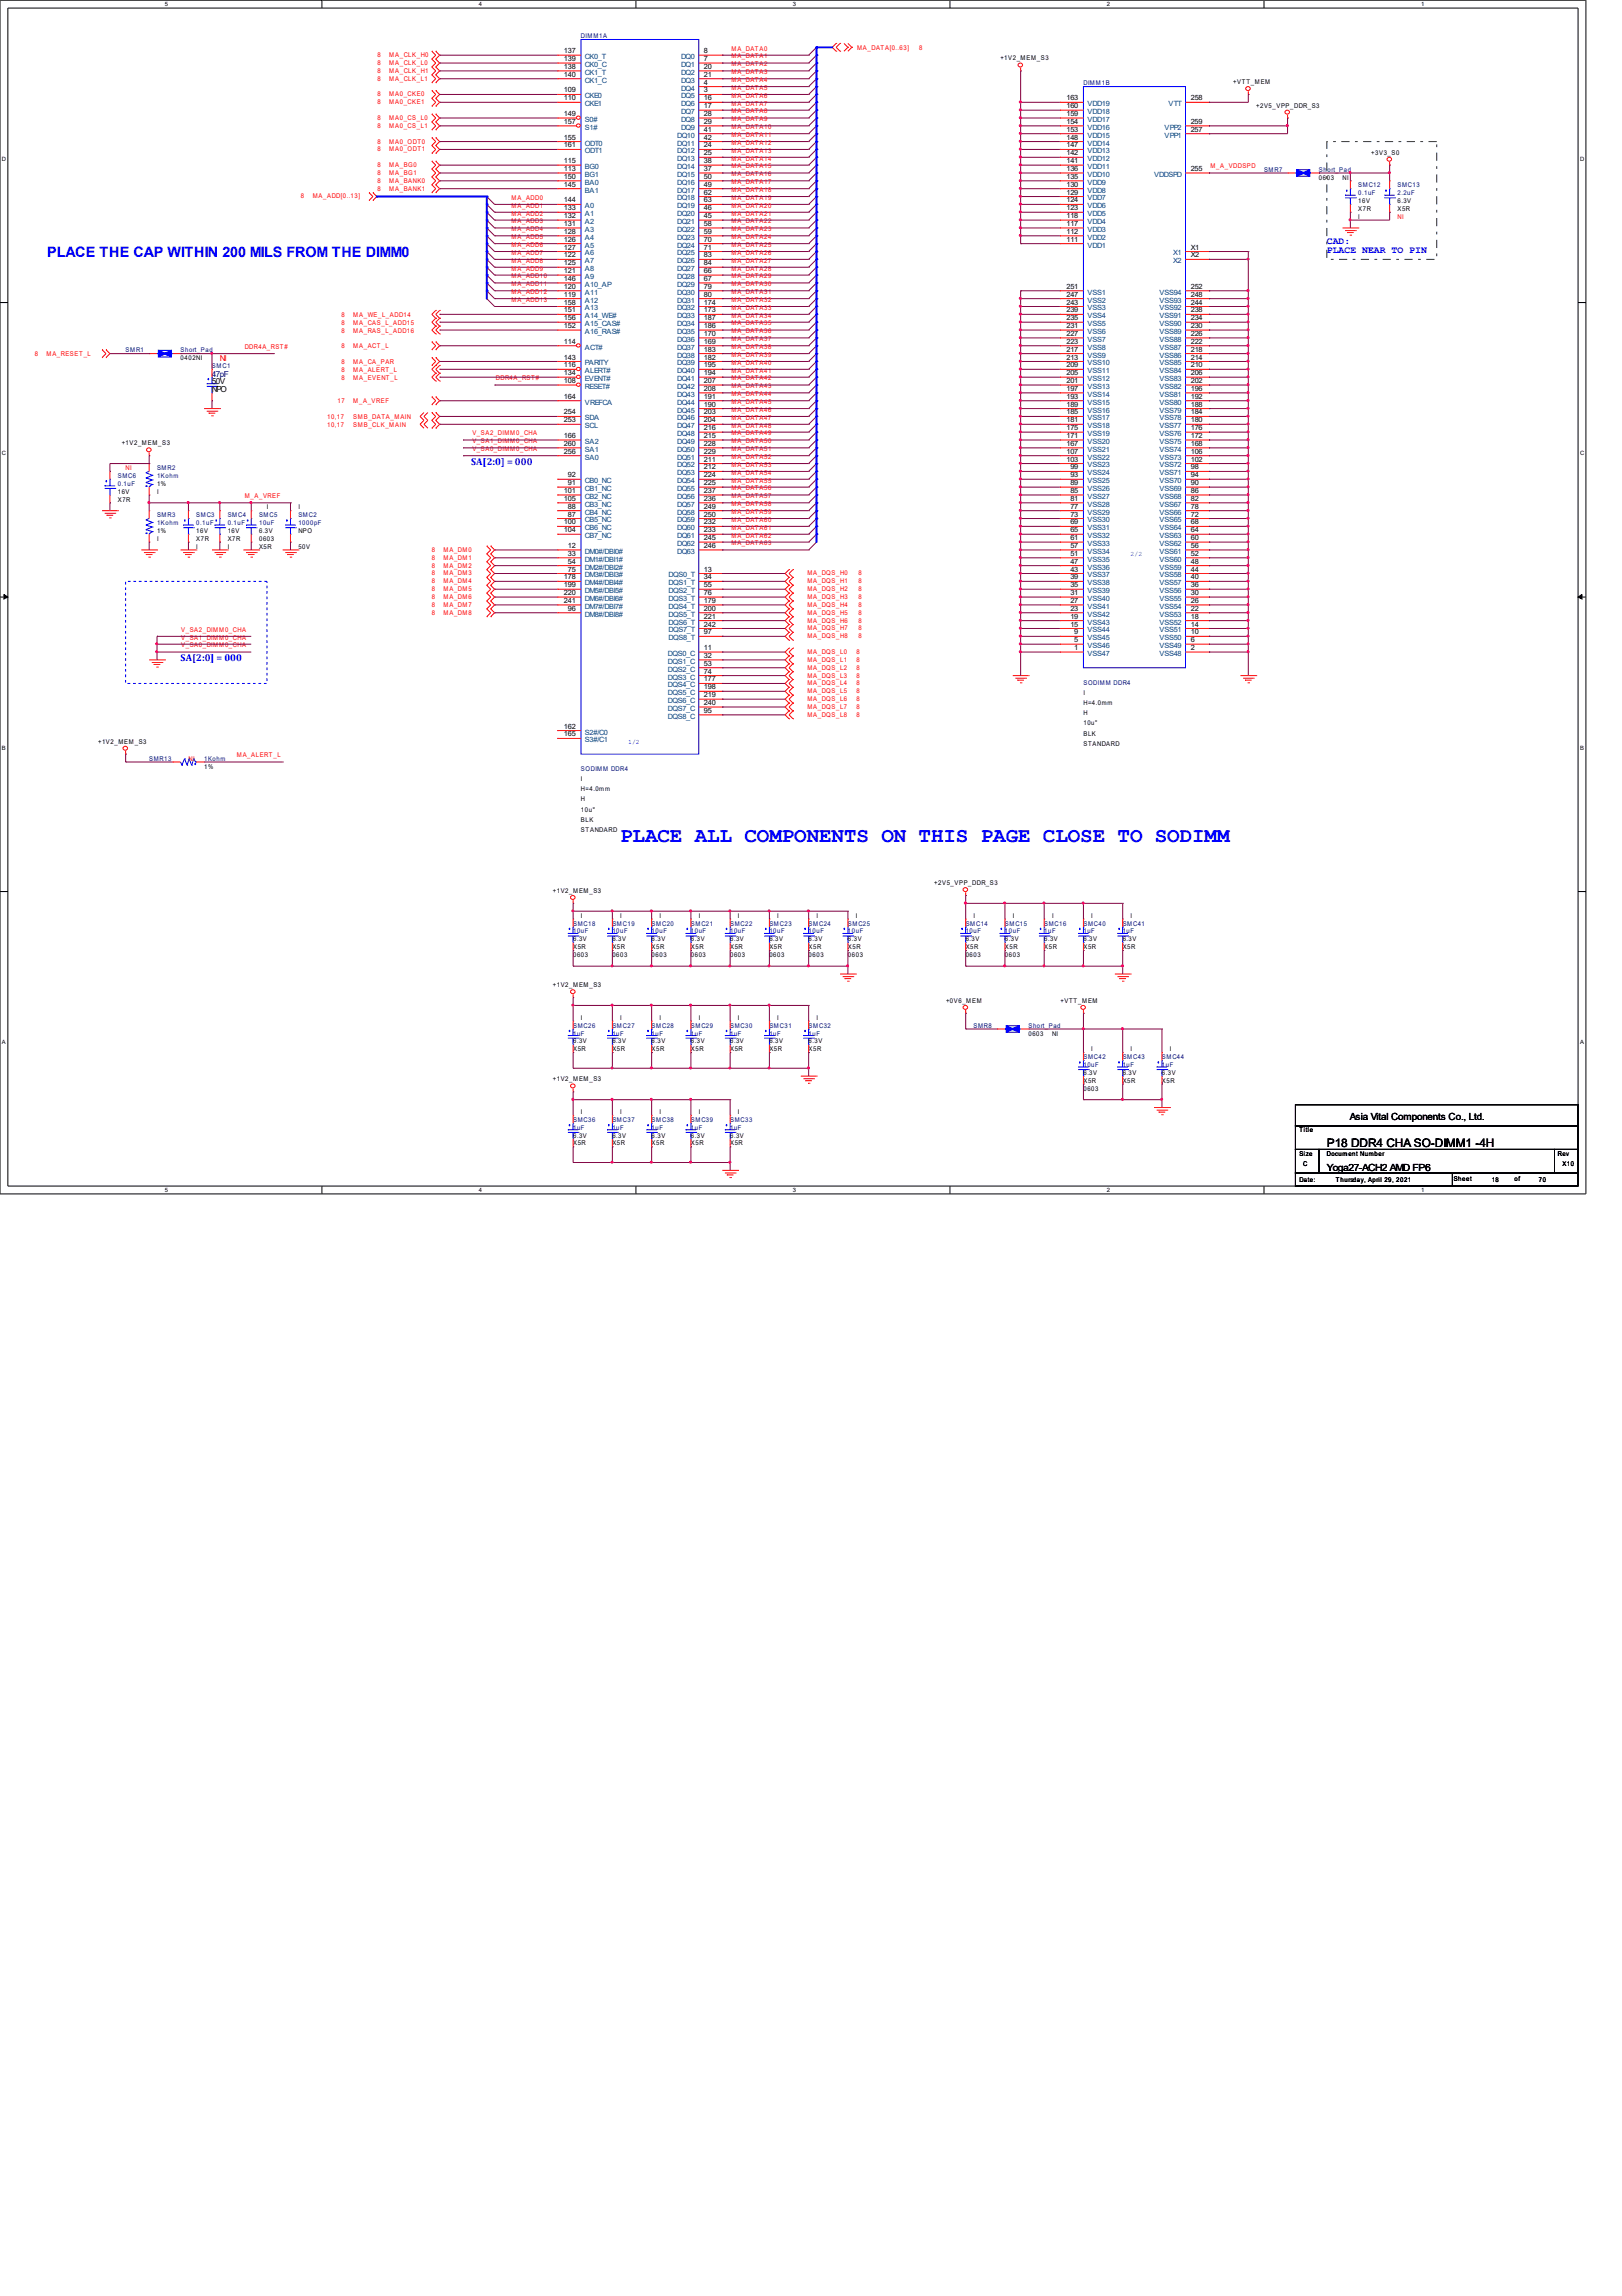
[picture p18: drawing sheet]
<svg xmlns="http://www.w3.org/2000/svg" width="210mm" height="297mm" viewBox="0 0 210 297" stroke-linecap="round" stroke-linejoin="round" font-family="sans-serif">
<defs><g id="words">
<text font-size="2.7" fill="#00f" x="80.3" y="108.9">PLACE ALL COMPONENTS ON THIS PAGE CLOSE TO SODIMM</text>
<text font-size="1.9" fill="#00f" x="6.1" y="33.3">PLACE THE CAP WITHIN 200 MILS FROM THE DIMM0</text>
<text font-size="1.5" x="171.7" y="148.4">P18 DDR4 CHA SO-DIMM1 -4H</text>
<g font-size="1.3" fill="#00f">
<text x="171.7" y="31.5">CAD:</text>
<text x="171.7" y="32.8">PLACE NEAR TO PIN</text>
<text x="61" y="60.1">SA[2:0] = 000</text>
<text x="23.4" y="85.5">SA[2:0] = 000</text>
</g>
<g font-size="1.3">
<text x="174.7" y="144.9">Asia Vital Components Co., Ltd.</text>
<text x="171.7" y="151.5">Yoga27-ACH2 AMD FP6</text>
</g>
<text font-size="1.1" fill="#f00" x="28.4" y="46.7">NI</text>
<text font-size="1.1" fill="#000080" x="27.4" y="48.7">47pF</text>
<g font-size="1.1">
<text x="27.4" y="49.7">50V</text>
<text x="27.4" y="50.7">NPO</text>
</g>
<g font-size=".9">
<text x="73" y="6.9">137</text>
<text x="73" y="7.9">139</text>
<text x="73" y="8.9">138</text>
<text x="73" y="9.9">140</text>
<text x="73" y="12">109</text>
<text x="91.1" y="12">3</text>
<text x="91.1" y="11">4</text>
<text x="91.1" y="9.9">21</text>
<text x="91.1" y="8.9">20</text>
<text x="91.1" y="7.9">7</text>
<text x="91.1" y="6.9">8</text>
<text x="73" y="15">149</text>
<text x="73" y="16">157</text>
<text x="73" y="13">110</text>
<text x="91.1" y="17">41</text>
<text x="91.1" y="16">29</text>
<text x="91.1" y="15">28</text>
<text x="91.1" y="14">17</text>
<text x="91.1" y="13">16</text>
<text x="138" y="17">153</text>
<text x="138" y="16">154</text>
<text x="138" y="15">159</text>
<text x="138" y="14">160</text>
<text x="138" y="13">163</text>
<text x="154.1" y="16">259</text>
<text x="154.1" y="17">257</text>
<text x="154.1" y="13">258</text>
<text x="73" y="18.1">155</text>
<text x="73" y="19.1">161</text>
<text x="73" y="21.1">115</text>
<text x="73" y="22.1">113</text>
<text x="73" y="23.1">150</text>
<text x="91.1" y="23.1">50</text>
<text x="91.1" y="22.1">37</text>
<text x="91.1" y="21.1">38</text>
<text x="91.1" y="20.1">25</text>
<text x="91.1" y="19.1">24</text>
<text x="91.1" y="18.1">42</text>
<text x="138" y="23.1">135</text>
<text x="138" y="22.1">136</text>
<text x="138" y="21.1">141</text>
<text x="138" y="20.1">142</text>
<text x="138" y="19.1">147</text>
<text x="138" y="18.1">148</text>
<text x="154.1" y="22.1">255</text>
<text x="73" y="24.2">145</text>
<text x="73" y="26.2">144</text>
<text x="73" y="27.2">133</text>
<text x="73" y="28.2">132</text>
<text x="73" y="29.2">131</text>
<text x="91.1" y="29.2">58</text>
<text x="91.1" y="28.2">45</text>
<text x="91.1" y="27.2">46</text>
<text x="91.1" y="26.2">63</text>
<text x="91.1" y="25.2">62</text>
<text x="91.1" y="24.2">49</text>
<text x="138" y="29.2">117</text>
<text x="138" y="28.2">118</text>
<text x="138" y="27.2">123</text>
<text x="138" y="26.2">124</text>
<text x="138" y="25.2">129</text>
<text x="138" y="24.2">130</text>
<text x="73" y="30.3">128</text>
<text x="73" y="32.3">127</text>
<text x="73" y="31.3">126</text>
<text x="73" y="33.3">122</text>
<text x="73" y="34.3">125</text>
<text x="73" y="35.3">121</text>
<text x="91.1" y="35.3">66</text>
<text x="91.1" y="34.3">84</text>
<text x="91.1" y="33.3">83</text>
<text x="91.1" y="32.3">71</text>
<text x="91.1" y="31.3">70</text>
<text x="91.1" y="30.3">59</text>
<text x="138" y="31.3">111</text>
<text x="138" y="30.3">112</text>
<text x="154.1" y="32.3">X1</text>
<text x="154.1" y="33.3">X2</text>
<text x="73" y="36.4">146</text>
<text x="73" y="38.4">119</text>
<text x="73" y="37.4">120</text>
<text x="73" y="39.4">158</text>
<text x="73" y="40.4">151</text>
<text x="73" y="41.4">156</text>
<text x="91.1" y="41.4">187</text>
<text x="91.1" y="40.4">173</text>
<text x="91.1" y="39.4">174</text>
<text x="91.1" y="38.4">80</text>
<text x="91.1" y="37.4">79</text>
<text x="91.1" y="36.4">67</text>
<text x="138" y="37.4">251</text>
<text x="138" y="38.4">247</text>
<text x="138" y="39.4">243</text>
<text x="138" y="40.4">239</text>
<text x="138" y="41.4">235</text>
<text x="154.1" y="41.4">234</text>
<text x="154.1" y="40.4">238</text>
<text x="154.1" y="39.4">244</text>
<text x="154.1" y="38.4">248</text>
<text x="154.1" y="37.4">252</text>
<text x="73" y="44.5">114</text>
<text x="73" y="42.4">152</text>
<text x="73" y="46.5">143</text>
<text x="73" y="47.5">116</text>
<text x="91.1" y="47.5">195</text>
<text x="91.1" y="46.5">182</text>
<text x="91.1" y="45.5">183</text>
<text x="91.1" y="44.5">169</text>
<text x="91.1" y="43.5">170</text>
<text x="91.1" y="42.4">186</text>
<text x="138" y="42.4">231</text>
<text x="138" y="43.5">227</text>
<text x="138" y="44.5">223</text>
<text x="138" y="45.5">217</text>
<text x="138" y="46.5">213</text>
<text x="138" y="47.5">209</text>
<text x="154.1" y="47.5">210</text>
<text x="154.1" y="46.5">214</text>
<text x="154.1" y="45.5">218</text>
<text x="154.1" y="44.5">222</text>
<text x="154.1" y="43.5">226</text>
<text x="154.1" y="42.4">230</text>
<text x="73" y="51.6">164</text>
<text x="73" y="53.6">254</text>
<text x="73" y="48.5">134</text>
<text x="73" y="49.6">108</text>
<text x="91.1" y="53.6">203</text>
<text x="91.1" y="52.6">190</text>
<text x="91.1" y="51.6">191</text>
<text x="91.1" y="49.6">207</text>
<text x="91.1" y="48.5">194</text>
<text x="91.1" y="50.6">208</text>
<text x="138" y="48.5">205</text>
<text x="138" y="49.6">201</text>
<text x="138" y="50.6">197</text>
<text x="138" y="51.6">193</text>
<text x="138" y="52.6">189</text>
<text x="138" y="53.6">185</text>
<text x="154.1" y="53.6">184</text>
<text x="154.1" y="52.6">188</text>
<text x="154.1" y="51.6">192</text>
<text x="154.1" y="50.6">196</text>
<text x="154.1" y="49.6">202</text>
<text x="154.1" y="48.5">206</text>
<text x="73" y="54.6">253</text>
<text x="73" y="56.7">166</text>
<text x="73" y="57.7">260</text>
<text x="73" y="58.7">256</text>
<text x="91.1" y="59.7">211</text>
<text x="91.1" y="58.7">229</text>
<text x="91.1" y="57.7">228</text>
<text x="91.1" y="56.7">215</text>
<text x="91.1" y="55.7">216</text>
<text x="91.1" y="54.6">204</text>
<text x="138" y="54.6">181</text>
<text x="138" y="55.7">175</text>
<text x="138" y="56.7">171</text>
<text x="138" y="57.7">167</text>
<text x="138" y="58.7">107</text>
<text x="138" y="59.7">103</text>
<text x="154.1" y="59.7">102</text>
<text x="154.1" y="58.7">106</text>
<text x="154.1" y="57.7">168</text>
<text x="154.1" y="56.7">172</text>
<text x="154.1" y="55.7">176</text>
<text x="154.1" y="54.6">180</text>
<text x="73" y="63.8">101</text>
<text x="73" y="64.8">105</text>
<text x="73.5" y="61.8">92</text>
<text x="73.5" y="65.8">88</text>
<text x="73.5" y="62.8">91</text>
<text x="91.1" y="65.8">249</text>
<text x="91.1" y="64.8">236</text>
<text x="91.1" y="63.8">237</text>
<text x="91.1" y="62.8">225</text>
<text x="91.1" y="61.8">224</text>
<text x="91.1" y="60.7">212</text>
<text x="138.5" y="60.7">99</text>
<text x="138.5" y="61.8">93</text>
<text x="138.5" y="62.8">89</text>
<text x="138.5" y="63.8">85</text>
<text x="138.5" y="64.8">81</text>
<text x="138.5" y="65.8">77</text>
<text x="154.1" y="65.8">78</text>
<text x="154.1" y="64.8">82</text>
<text x="154.1" y="63.8">86</text>
<text x="154.1" y="62.8">90</text>
<text x="154.1" y="61.8">94</text>
<text x="154.1" y="60.7">98</text>
<text x="73" y="67.8">100</text>
<text x="73" y="68.9">104</text>
<text x="73.5" y="66.8">87</text>
<text x="73.5" y="70.9">12</text>
<text x="73.5" y="71.9">33</text>
<text x="91.1" y="70.9">246</text>
<text x="91.1" y="69.9">245</text>
<text x="91.1" y="68.9">233</text>
<text x="91.1" y="67.8">232</text>
<text x="91.1" y="66.8">250</text>
<text x="138.5" y="66.8">73</text>
<text x="138.5" y="67.8">69</text>
<text x="138.5" y="68.9">65</text>
<text x="138.5" y="69.9">61</text>
<text x="138.5" y="70.9">57</text>
<text x="138.5" y="71.9">51</text>
<text x="154.1" y="71.9">52</text>
<text x="154.1" y="70.9">56</text>
<text x="154.1" y="69.9">60</text>
<text x="154.1" y="68.9">64</text>
<text x="154.1" y="67.8">68</text>
<text x="154.1" y="66.8">72</text>
<text x="73" y="75">178</text>
<text x="73" y="76">199</text>
<text x="73" y="77">220</text>
<text x="73.5" y="72.9">54</text>
<text x="73.5" y="73.9">75</text>
<text x="91.1" y="73.9">13</text>
<text x="91.1" y="75">34</text>
<text x="91.1" y="76">55</text>
<text x="91.1" y="77">76</text>
<text x="138.5" y="72.9">47</text>
<text x="138.5" y="73.9">43</text>
<text x="138.5" y="75">39</text>
<text x="138.5" y="76">35</text>
<text x="138.5" y="77">31</text>
<text x="154.1" y="77">30</text>
<text x="154.1" y="76">36</text>
<text x="154.1" y="75">40</text>
<text x="154.1" y="73.9">44</text>
<text x="154.1" y="72.9">48</text>
<text x="73" y="78">241</text>
<text x="73.5" y="79">96</text>
<text x="91.1" y="78">179</text>
<text x="91.1" y="79">200</text>
<text x="91.1" y="80">221</text>
<text x="91.1" y="81.1">242</text>
<text x="91.1" y="82.1">97</text>
<text x="138.5" y="78">27</text>
<text x="138.5" y="79">23</text>
<text x="138.5" y="80">19</text>
<text x="138.5" y="81.1">15</text>
<text x="139" y="82.1">9</text>
<text x="139" y="83.1">5</text>
<text x="154.1" y="83.1">6</text>
<text x="154.1" y="82.1">10</text>
<text x="154.1" y="81.1">14</text>
<text x="154.1" y="80">18</text>
<text x="154.1" y="79">22</text>
<text x="154.1" y="78">26</text>
<text x="91.1" y="84.1">11</text>
<text x="91.1" y="85.1">32</text>
<text x="91.1" y="86.1">53</text>
<text x="91.1" y="87.2">74</text>
<text x="91.1" y="88.2">177</text>
<text x="91.1" y="89.2">198</text>
<text x="139" y="84.1">1</text>
<text x="154.1" y="84.1">2</text>
<text x="73" y="94.3">162</text>
<text x="73" y="95.3">165</text>
<text x="91.1" y="90.2">219</text>
<text x="91.1" y="91.2">240</text>
<text x="91.1" y="92.2">95</text>
</g>
<g font-size=".9" fill="#004080">
<text x="75.7" y="7.6">CK0_T</text>
<text x="75.7" y="8.7">CK0_C</text>
<text x="75.7" y="9.7">CK1_T</text>
<text x="75.7" y="10.7">CK1_C</text>
<text x="88.1" y="11.7">DQ4</text>
<text x="88.1" y="10.7">DQ3</text>
<text x="88.1" y="9.7">DQ2</text>
<text x="88.1" y="8.7">DQ1</text>
<text x="88.1" y="7.6">DQ0</text>
<text x="75.7" y="15.8">S0#</text>
<text x="75.7" y="16.8">S1#</text>
<text x="75.7" y="12.7">CKE0</text>
<text x="75.7" y="13.7">CKE1</text>
<text x="87.6" y="17.8">DQ10</text>
<text x="88.1" y="16.8">DQ9</text>
<text x="88.1" y="15.8">DQ8</text>
<text x="88.1" y="14.8">DQ7</text>
<text x="88.1" y="13.7">DQ6</text>
<text x="88.1" y="12.7">DQ5</text>
<text x="140.7" y="17.8">VDD15</text>
<text x="140.7" y="16.8">VDD16</text>
<text x="140.7" y="15.8">VDD17</text>
<text x="140.7" y="14.8">VDD18</text>
<text x="140.7" y="13.7">VDD19</text>
<text x="150.7" y="16.8">VPP2</text>
<text x="150.7" y="17.8">VPP1</text>
<text x="151.2" y="13.7">VTT</text>
<text x="75.7" y="18.8">ODT0</text>
<text x="75.7" y="19.8">ODT1</text>
<text x="75.7" y="21.9">BG0</text>
<text x="75.7" y="22.9">BG1</text>
<text x="75.7" y="23.9">BA0</text>
<text x="87.6" y="23.9">DQ16</text>
<text x="87.6" y="22.9">DQ15</text>
<text x="87.6" y="21.9">DQ14</text>
<text x="87.6" y="20.9">DQ13</text>
<text x="87.6" y="19.8">DQ12</text>
<text x="87.6" y="18.8">DQ11</text>
<text x="140.7" y="23.9">VDD9</text>
<text x="140.7" y="22.9">VDD10</text>
<text x="140.7" y="21.9">VDD11</text>
<text x="140.7" y="20.9">VDD12</text>
<text x="140.7" y="19.8">VDD13</text>
<text x="140.7" y="18.8">VDD14</text>
<text x="149.4" y="22.9">VDDSPD</text>
<text x="75.7" y="24.9">BA1</text>
<text x="75.7" y="27">A0</text>
<text x="75.7" y="28">A1</text>
<text x="75.7" y="29">A2</text>
<text x="87.6" y="29">DQ21</text>
<text x="87.6" y="28">DQ20</text>
<text x="87.6" y="27">DQ19</text>
<text x="87.6" y="25.9">DQ18</text>
<text x="87.6" y="24.9">DQ17</text>
<text x="140.7" y="29">VDD4</text>
<text x="140.7" y="28">VDD5</text>
<text x="140.7" y="27">VDD6</text>
<text x="140.7" y="25.9">VDD7</text>
<text x="140.7" y="24.9">VDD8</text>
<text x="75.7" y="30">A3</text>
<text x="75.7" y="31">A4</text>
<text x="75.7" y="33">A6</text>
<text x="75.7" y="32">A5</text>
<text x="75.7" y="34.1">A7</text>
<text x="75.7" y="35.1">A8</text>
<text x="87.6" y="35.1">DQ27</text>
<text x="87.6" y="34.1">DQ26</text>
<text x="87.6" y="33">DQ25</text>
<text x="87.6" y="32">DQ24</text>
<text x="87.6" y="31">DQ23</text>
<text x="87.6" y="30">DQ22</text>
<text x="140.7" y="32">VDD1</text>
<text x="140.7" y="31">VDD2</text>
<text x="140.7" y="30">VDD3</text>
<text x="151.8" y="33">X1</text>
<text x="151.8" y="34.1">X2</text>
<text x="75.7" y="36.1">A9</text>
<text x="75.7" y="37.1">A10_AP</text>
<text x="75.7" y="39.1">A12</text>
<text x="75.7" y="38.1">A11</text>
<text x="75.7" y="40.2">A13</text>
<text x="75.7" y="41.2">A14_WE#</text>
<text x="87.6" y="41.2">DQ33</text>
<text x="87.6" y="40.2">DQ32</text>
<text x="87.6" y="39.1">DQ31</text>
<text x="87.6" y="38.1">DQ30</text>
<text x="87.6" y="37.1">DQ29</text>
<text x="87.6" y="36.1">DQ28</text>
<text x="140.7" y="38.1">VSS1</text>
<text x="140.7" y="39.1">VSS2</text>
<text x="140.7" y="40.2">VSS3</text>
<text x="140.7" y="41.2">VSS4</text>
<text x="150" y="41.2">VSS91</text>
<text x="150" y="40.2">VSS92</text>
<text x="150" y="39.1">VSS93</text>
<text x="150" y="38.1">VSS94</text>
<text x="75.7" y="45.2">ACT#</text>
<text x="75.7" y="42.2">A15_CAS#</text>
<text x="75.7" y="43.2">A16_RAS#</text>
<text x="75.7" y="47.3">PARITY</text>
<text x="87.6" y="47.3">DQ39</text>
<text x="87.6" y="46.3">DQ38</text>
<text x="87.6" y="45.2">DQ37</text>
<text x="87.6" y="44.2">DQ36</text>
<text x="87.6" y="43.2">DQ35</text>
<text x="87.6" y="42.2">DQ34</text>
<text x="140.7" y="42.2">VSS5</text>
<text x="140.7" y="43.2">VSS6</text>
<text x="140.7" y="44.2">VSS7</text>
<text x="140.7" y="45.2">VSS8</text>
<text x="140.7" y="46.3">VSS9</text>
<text x="140.7" y="47.3">VSS10</text>
<text x="150" y="47.3">VSS85</text>
<text x="150" y="46.3">VSS86</text>
<text x="150" y="45.2">VSS87</text>
<text x="150" y="44.2">VSS88</text>
<text x="150" y="43.2">VSS89</text>
<text x="150" y="42.2">VSS90</text>
<text x="75.7" y="52.4">VREFCA</text>
<text x="75.7" y="48.3">ALERT#</text>
<text x="75.7" y="49.3">EVENT#</text>
<text x="75.7" y="50.3">RESET#</text>
<text x="87.6" y="53.4">DQ45</text>
<text x="87.6" y="52.4">DQ44</text>
<text x="87.6" y="50.3">DQ42</text>
<text x="87.6" y="49.3">DQ41</text>
<text x="87.6" y="48.3">DQ40</text>
<text x="87.6" y="51.3">DQ43</text>
<text x="140.7" y="48.3">VSS11</text>
<text x="140.7" y="49.3">VSS12</text>
<text x="140.7" y="50.3">VSS13</text>
<text x="140.7" y="51.3">VSS14</text>
<text x="140.7" y="52.4">VSS15</text>
<text x="140.7" y="53.4">VSS16</text>
<text x="150" y="53.4">VSS79</text>
<text x="150" y="52.4">VSS80</text>
<text x="150" y="51.3">VSS81</text>
<text x="150" y="50.3">VSS82</text>
<text x="150" y="49.3">VSS83</text>
<text x="150" y="48.3">VSS84</text>
<text x="75.7" y="54.4">SDA</text>
<text x="75.7" y="55.4">SCL</text>
<text x="75.7" y="57.4">SA2</text>
<text x="75.7" y="58.4">SA1</text>
<text x="75.7" y="59.5">SA0</text>
<text x="87.6" y="59.5">DQ51</text>
<text x="87.6" y="58.4">DQ50</text>
<text x="87.6" y="57.4">DQ49</text>
<text x="87.6" y="56.4">DQ48</text>
<text x="87.6" y="55.4">DQ47</text>
<text x="87.6" y="54.4">DQ46</text>
<text x="140.7" y="54.4">VSS17</text>
<text x="140.7" y="55.4">VSS18</text>
<text x="140.7" y="56.4">VSS19</text>
<text x="140.7" y="57.4">VSS20</text>
<text x="140.7" y="58.4">VSS21</text>
<text x="140.7" y="59.5">VSS22</text>
<text x="150" y="59.5">VSS73</text>
<text x="150" y="58.4">VSS74</text>
<text x="150" y="57.4">VSS75</text>
<text x="150" y="56.4">VSS76</text>
<text x="150" y="55.4">VSS77</text>
<text x="150" y="54.4">VSS78</text>
<text x="75.7" y="62.5">CB0_NC</text>
<text x="75.7" y="64.5">CB2_NC</text>
<text x="75.7" y="65.6">CB3_NC</text>
<text x="75.7" y="63.5">CB1_NC</text>
<text x="87.6" y="65.6">DQ57</text>
<text x="87.6" y="64.5">DQ56</text>
<text x="87.6" y="63.5">DQ55</text>
<text x="87.6" y="62.5">DQ54</text>
<text x="87.6" y="61.5">DQ53</text>
<text x="87.6" y="60.5">DQ52</text>
<text x="140.7" y="60.5">VSS23</text>
<text x="140.7" y="61.5">VSS24</text>
<text x="140.7" y="62.5">VSS25</text>
<text x="140.7" y="63.5">VSS26</text>
<text x="140.7" y="64.5">VSS27</text>
<text x="140.7" y="65.6">VSS28</text>
<text x="150" y="65.6">VSS67</text>
<text x="150" y="64.5">VSS68</text>
<text x="150" y="63.5">VSS69</text>
<text x="150" y="62.5">VSS70</text>
<text x="150" y="61.5">VSS71</text>
<text x="150" y="60.5">VSS72</text>
<text x="75.7" y="66.6">CB4_NC</text>
<text x="75.7" y="67.6">CB5_NC</text>
<text x="75.7" y="68.6">CB6_NC</text>
<text x="75.7" y="69.6">CB7_NC</text>
<text x="75.7" y="71.7">DM0#/DBI0#</text>
<text x="87.6" y="71.7">DQ63</text>
<text x="87.6" y="70.6">DQ62</text>
<text x="87.6" y="69.6">DQ61</text>
<text x="87.6" y="68.6">DQ60</text>
<text x="87.6" y="67.6">DQ59</text>
<text x="87.6" y="66.6">DQ58</text>
<text x="140.7" y="66.6">VSS29</text>
<text x="140.7" y="67.6">VSS30</text>
<text x="140.7" y="68.6">VSS31</text>
<text x="140.7" y="69.6">VSS32</text>
<text x="140.7" y="70.6">VSS33</text>
<text x="140.7" y="71.7">VSS34</text>
<text x="150" y="71.7">VSS61</text>
<text x="150" y="70.6">VSS62</text>
<text x="150" y="69.6">VSS63</text>
<text x="150" y="68.6">VSS64</text>
<text x="150" y="67.6">VSS65</text>
<text x="150" y="66.6">VSS66</text>
<text x="75.7" y="72.7">DM1#/DBI1#</text>
<text x="75.7" y="73.7">DM2#/DBI2#</text>
<text x="75.7" y="74.7">DM3#/DBI3#</text>
<text x="75.7" y="75.7">DM4#/DBI4#</text>
<text x="75.7" y="76.7">DM5#/DBI5#</text>
<text x="75.7" y="77.8">DM6#/DBI6#</text>
<text x="86.5" y="74.7">DQS0_T</text>
<text x="86.5" y="75.7">DQS1_T</text>
<text x="86.5" y="76.7">DQS2_T</text>
<text x="86.5" y="77.8">DQS3_T</text>
<text x="140.7" y="72.7">VSS35</text>
<text x="140.7" y="73.7">VSS36</text>
<text x="140.7" y="74.7">VSS37</text>
<text x="140.7" y="75.7">VSS38</text>
<text x="140.7" y="76.7">VSS39</text>
<text x="140.7" y="77.8">VSS40</text>
<text x="150" y="77.8">VSS55</text>
<text x="150" y="76.7">VSS56</text>
<text x="150" y="75.7">VSS57</text>
<text x="150" y="74.7">VSS58</text>
<text x="150" y="73.7">VSS59</text>
<text x="150" y="72.7">VSS60</text>
<text x="75.7" y="78.8">DM7#/DBI7#</text>
<text x="75.7" y="79.8">DM8#/DBI8#</text>
<text x="86.5" y="78.8">DQS4_T</text>
<text x="86.5" y="79.8">DQS5_T</text>
<text x="86.5" y="80.8">DQS6_T</text>
<text x="86.5" y="81.8">DQS7_T</text>
<text x="86.5" y="82.8">DQS8_T</text>
<text x="140.7" y="78.8">VSS41</text>
<text x="140.7" y="79.8">VSS42</text>
<text x="140.7" y="80.8">VSS43</text>
<text x="140.7" y="81.8">VSS44</text>
<text x="140.7" y="82.8">VSS45</text>
<text x="140.7" y="83.8">VSS46</text>
<text x="150" y="83.8">VSS49</text>
<text x="150" y="82.8">VSS50</text>
<text x="150" y="81.8">VSS51</text>
<text x="150" y="80.8">VSS52</text>
<text x="150" y="79.8">VSS53</text>
<text x="150" y="78.8">VSS54</text>
<text x="86.4" y="84.9">DQS0_C</text>
<text x="86.4" y="85.9">DQS1_C</text>
<text x="86.4" y="86.9">DQS2_C</text>
<text x="86.4" y="87.9">DQS3_C</text>
<text x="86.4" y="88.9">DQS4_C</text>
<text x="86.4" y="89.9">DQS5_C</text>
<text x="140.7" y="84.9">VSS47</text>
<text x="150" y="84.9">VSS48</text>
<text x="75.7" y="95">S2#/C0</text>
<text x="86.4" y="91">DQS6_C</text>
<text x="86.4" y="92">DQS7_C</text>
<text x="86.4" y="93">DQS8_C</text>
<text x="75.7" y="96">S3#/C1</text>
</g>
<g font-size=".8">
<text x="21.3" y=".8">5</text>
<text x="62" y=".8">4</text>
<text x="102.6" y=".8">3</text>
<text x="143.3" y=".8">2</text>
<text x="183.9" y=".8">1</text>
<text x="129.5" y="7.8">+1V2_MEM_S3</text>
<text x="159.6" y="10.9">+VTT_MEM</text>
<text x="162.6" y="13.9">+2V5_VPP_DDR_S3</text>
<text x=".3" y="20.8">D</text>
<text x="170.7" y="23.2">0603</text>
<text x="173.7" y="23.2">NI</text>
<text x="177.5" y="20">+3V3_S0</text>
<text x="204.5" y="20.8">D</text>
<text x="175.8" y="28.3">I</text>
<text x="175.8" y="26.3">16V</text>
<text x="175.8" y="27.3">X7R</text>
<text x="180.8" y="26.3">6.3V</text>
<text x="180.8" y="27.3">X5R</text>
<text x="23.4" y="46.6">0402NI</text>
<text x=".3" y="58.9">C</text>
<text x="15.7" y="57.6">+1V2_MEM_S3</text>
<text x="204.5" y="58.9">C</text>
<text x="15.2" y="63.9">16V</text>
<text x="15.2" y="64.9">X7R</text>
<text x="20.3" y="62.9">1%</text>
<text x="20.3" y="63.9">I</text>
<text x="34.5" y="65.9">I</text>
<text x="38.6" y="65.9">I</text>
<text x="20.3" y="68.9">1%</text>
<text x="20.3" y="70">I</text>
<text x="25.4" y="71">I</text>
<text x="25.4" y="68.9">16V</text>
<text x="25.4" y="70">X7R</text>
<text x="29.5" y="71">I</text>
<text x="29.5" y="68.9">16V</text>
<text x="29.5" y="70">X7R</text>
<text x="33.5" y="68.9">6.3V</text>
<text x="33.5" y="71">X5R</text>
<text x="33.5" y="70">0603</text>
<text x="38.6" y="71">50V</text>
<text x="38.6" y="68.9">NPO</text>
<text x="140.2" y="89.9">I</text>
<text x="140.2" y="91.2">H=4.0mm</text>
<text x="140.2" y="92.5">H</text>
<text x="140.2" y="93.8">10u&quot;</text>
<text x="140.2" y="95.2">BLK</text>
<text x=".3" y="97">B</text>
<text x="12.7" y="96.2">+1V2_MEM_S3</text>
<text x="26.4" y="99.4">1%</text>
<text x="75.2" y="101">I</text>
<text x="140.2" y="96.5">STANDARD</text>
<text x="204.5" y="97">B</text>
<text x="75.2" y="102.4">H=4.0mm</text>
<text x="75.2" y="103.7">H</text>
<text x="75.2" y="105">10u&quot;</text>
<text x="75.2" y="106.4">BLK</text>
<text x="75.2" y="107.6">STANDARD</text>
<text x="71.5" y="115.5">+1V2_MEM_S3</text>
<text x="75.2" y="118.7">I</text>
<text x="80.3" y="118.7">I</text>
<text x="85.3" y="118.7">I</text>
<text x="90.4" y="118.7">I</text>
<text x="95.5" y="118.7">I</text>
<text x="100.6" y="118.7">I</text>
<text x="105.7" y="118.7">I</text>
<text x="110.7" y="118.7">I</text>
<text x="120.9" y="114.5">+2V5_VPP_DDR_S3</text>
<text x="126" y="118.7">I</text>
<text x="131.1" y="118.7">I</text>
<text x="136.1" y="118.7">I</text>
<text x="141.2" y="118.7">I</text>
<text x="146.3" y="118.7">I</text>
<text x="74.2" y="121.8">6.3V</text>
<text x="74.2" y="122.8">X5R</text>
<text x="74.2" y="123.8">0603</text>
<text x="79.2" y="121.8">6.3V</text>
<text x="79.2" y="122.8">X5R</text>
<text x="79.2" y="123.8">0603</text>
<text x="84.3" y="121.8">6.3V</text>
<text x="84.3" y="122.8">X5R</text>
<text x="84.3" y="123.8">0603</text>
<text x="89.4" y="121.8">6.3V</text>
<text x="89.4" y="122.8">X5R</text>
<text x="89.4" y="123.8">0603</text>
<text x="94.5" y="121.8">6.3V</text>
<text x="94.5" y="122.8">X5R</text>
<text x="94.5" y="123.8">0603</text>
<text x="99.6" y="121.8">6.3V</text>
<text x="99.6" y="122.8">X5R</text>
<text x="99.6" y="123.8">0603</text>
<text x="104.6" y="121.8">6.3V</text>
<text x="104.6" y="122.8">X5R</text>
<text x="104.6" y="123.8">0603</text>
<text x="109.7" y="121.8">6.3V</text>
<text x="109.7" y="122.8">X5R</text>
<text x="109.7" y="123.8">0603</text>
<text x="125" y="121.8">6.3V</text>
<text x="125" y="122.8">X5R</text>
<text x="125" y="123.8">0603</text>
<text x="130" y="121.8">6.3V</text>
<text x="130" y="122.8">X5R</text>
<text x="130" y="123.8">0603</text>
<text x="135.1" y="121.8">6.3V</text>
<text x="135.1" y="122.8">X5R</text>
<text x="140.2" y="121.8">6.3V</text>
<text x="140.2" y="122.8">X5R</text>
<text x="145.3" y="121.8">6.3V</text>
<text x="145.3" y="122.8">X5R</text>
<text x="71.5" y="127.7">+1V2_MEM_S3</text>
<text x="75.2" y="131.9">I</text>
<text x="80.3" y="131.9">I</text>
<text x="85.3" y="131.9">I</text>
<text x="90.4" y="131.9">I</text>
<text x="95.5" y="131.9">I</text>
<text x="100.6" y="131.9">I</text>
<text x="105.7" y="131.9">I</text>
<text x="122.4" y="129.7">+0V6_MEM</text>
<text x="137.2" y="129.7">+VTT_MEM</text>
<text x=".3" y="135.1">A</text>
<text x="74.2" y="135">6.3V</text>
<text x="74.2" y="136">X5R</text>
<text x="79.2" y="135">6.3V</text>
<text x="79.2" y="136">X5R</text>
<text x="84.3" y="135">6.3V</text>
<text x="84.3" y="136">X5R</text>
<text x="89.4" y="135">6.3V</text>
<text x="89.4" y="136">X5R</text>
<text x="94.5" y="135">6.3V</text>
<text x="94.5" y="136">X5R</text>
<text x="99.6" y="135">6.3V</text>
<text x="99.6" y="136">X5R</text>
<text x="104.6" y="135">6.3V</text>
<text x="104.6" y="136">X5R</text>
<text x="133.1" y="134">0603</text>
<text x="136.1" y="134">NI</text>
<text x="141.2" y="136">I</text>
<text x="146.3" y="136">I</text>
<text x="151.4" y="136">I</text>
<text x="204.5" y="135.1">A</text>
<text x="71.5" y="139.9">+1V2_MEM_S3</text>
<text x="140.2" y="139.1">6.3V</text>
<text x="140.2" y="140.1">X5R</text>
<text x="140.2" y="141.1">0603</text>
<text x="145.3" y="139.1">6.3V</text>
<text x="145.3" y="140.1">X5R</text>
<text x="150.4" y="139.1">6.3V</text>
<text x="150.4" y="140.1">X5R</text>
<text x="74.2" y="147.2">6.3V</text>
<text x="74.2" y="148.2">X5R</text>
<text x="75.2" y="144.1">I</text>
<text x="79.2" y="147.2">6.3V</text>
<text x="79.2" y="148.2">X5R</text>
<text x="80.3" y="144.1">I</text>
<text x="84.3" y="147.2">6.3V</text>
<text x="84.3" y="148.2">X5R</text>
<text x="85.3" y="144.1">I</text>
<text x="89.4" y="147.2">6.3V</text>
<text x="89.4" y="148.2">X5R</text>
<text x="90.4" y="144.1">I</text>
<text x="94.5" y="147.2">6.3V</text>
<text x="94.5" y="148.2">X5R</text>
<text x="95.5" y="144.1">I</text>
<text x="168.1" y="146.5">Title</text>
<text x="168.1" y="149.5">Size</text>
<text x="171.7" y="149.5">Document Number</text>
<text x="201.6" y="149.5">Rev</text>
<text x="21.3" y="154.2">5</text>
<text x="62" y="154.2">4</text>
<text x="102.6" y="154.2">3</text>
<text x="143.3" y="154.2">2</text>
<text x="168.1" y="152.9">Date:</text>
<text x="168.7" y="150.9">C</text>
<text x="172.9" y="152.9">Thursday, April 29, 2021</text>
<text x="183.9" y="154.2">1</text>
<text x="188.1" y="152.9">Sheet</text>
<text x="193" y="152.9">18</text>
<text x="196" y="152.9">of</text>
<text x="199.1" y="152.9">70</text>
<text x="202.2" y="150.9">X10</text>
</g>
<g font-size=".8" fill="#000080">
<text x="75.2" y="4.9">DIMM1A</text>
<text x="140.2" y="11">DIMM1B</text>
<text x="163.6" y="22.2">SMR7</text>
<text x="170.7" y="22.2">Short_Pad</text>
<text x="175.8" y="24.2">SMC12</text>
<text x="175.8" y="25.3">0.1uF</text>
<text x="180.8" y="24.2">SMC13</text>
<text x="180.8" y="25.3">2.2uF</text>
<text x="16.3" y="45.6">SMR1</text>
<text x="23.4" y="45.6">Short_Pad</text>
<text x="27.4" y="47.6">SMC1</text>
<text x="15.2" y="61.8">SMC6</text>
<text x="15.2" y="62.9">0.1uF</text>
<text x="20.3" y="60.8">SMR2</text>
<text x="20.3" y="61.8">1Kohm</text>
<text x="20.3" y="66.9">SMR3</text>
<text x="20.3" y="67.9">1Kohm</text>
<text x="25.4" y="66.9">SMC3</text>
<text x="25.4" y="67.9">0.1uF</text>
<text x="29.5" y="66.9">SMC4</text>
<text x="29.5" y="67.9">0.1uF</text>
<text x="33.5" y="66.9">SMC5</text>
<text x="33.5" y="67.9">10uF</text>
<text x="38.6" y="66.9">SMC2</text>
<text x="38.6" y="67.9">1000pF</text>
<text x="140.2" y="88.6">SODIMM DDR4</text>
<text x="19.3" y="98.4">SMR13</text>
<text x="26.4" y="98.4">1Kohm</text>
<text x="75.2" y="99.8">SODIMM DDR4</text>
<text x="74.2" y="119.7">SMC18</text>
<text x="79.2" y="119.7">SMC19</text>
<text x="84.3" y="119.7">SMC20</text>
<text x="89.4" y="119.7">SMC21</text>
<text x="94.5" y="119.7">SMC22</text>
<text x="99.6" y="119.7">SMC23</text>
<text x="104.6" y="119.7">SMC24</text>
<text x="109.7" y="119.7">SMC25</text>
<text x="125" y="119.7">SMC14</text>
<text x="130" y="119.7">SMC15</text>
<text x="135.1" y="119.7">SMC16</text>
<text x="140.2" y="119.7">SMC40</text>
<text x="145.3" y="119.7">SMC41</text>
<text x="74.2" y="120.8">10uF</text>
<text x="79.2" y="120.8">10uF</text>
<text x="84.3" y="120.8">10uF</text>
<text x="89.4" y="120.8">10uF</text>
<text x="94.5" y="120.8">10uF</text>
<text x="99.6" y="120.8">10uF</text>
<text x="104.6" y="120.8">10uF</text>
<text x="109.7" y="120.8">10uF</text>
<text x="125" y="120.8">10uF</text>
<text x="130" y="120.8">10uF</text>
<text x="135.1" y="120.8">1uF</text>
<text x="140.2" y="120.8">1uF</text>
<text x="145.3" y="120.8">1uF</text>
<text x="74.2" y="133">SMC26</text>
<text x="74.2" y="134">1uF</text>
<text x="79.2" y="133">SMC27</text>
<text x="79.2" y="134">1uF</text>
<text x="84.3" y="133">SMC28</text>
<text x="84.3" y="134">1uF</text>
<text x="89.4" y="133">SMC29</text>
<text x="89.4" y="134">1uF</text>
<text x="94.5" y="133">SMC30</text>
<text x="94.5" y="134">1uF</text>
<text x="99.6" y="133">SMC31</text>
<text x="99.6" y="134">1uF</text>
<text x="104.6" y="133">SMC32</text>
<text x="104.6" y="134">1uF</text>
<text x="126" y="133">SMR8</text>
<text x="133.1" y="133">Short_Pad</text>
<text x="140.2" y="137">SMC42</text>
<text x="145.3" y="137">SMC43</text>
<text x="150.4" y="137">SMC44</text>
<text x="140.2" y="138">10uF</text>
<text x="145.3" y="138">1uF</text>
<text x="150.4" y="138">1uF</text>
<text x="74.2" y="145.1">SMC36</text>
<text x="74.2" y="146.2">1uF</text>
<text x="79.2" y="145.1">SMC37</text>
<text x="79.2" y="146.2">1uF</text>
<text x="84.3" y="145.1">SMC38</text>
<text x="84.3" y="146.2">1uF</text>
<text x="89.4" y="145.1">SMC39</text>
<text x="89.4" y="146.2">1uF</text>
<text x="94.5" y="145.1">SMC33</text>
<text x="94.5" y="146.2">1uF</text>
</g>
<g font-size=".8" fill="#f00">
<text x="48.9" y="7.4">8</text>
<text x="48.9" y="8.4">8</text>
<text x="48.9" y="9.4">8</text>
<text x="48.9" y="10.4">8</text>
<text x="50.4" y="7.4">MA_CLK_H0</text>
<text x="50.4" y="8.4">MA_CLK_L0</text>
<text x="50.4" y="9.4">MA_CLK_H1</text>
<text x="50.4" y="10.4">MA_CLK_L1</text>
<text x="94.7" y="11.6">MA_DATA5</text>
<text x="94.7" y="8.6">MA_DATA2</text>
<text x="94.7" y="9.6">MA_DATA3</text>
<text x="94.7" y="10.6">MA_DATA4</text>
<text x="94.7" y="6.5">MA_DATA0</text>
<text x="94.7" y="7.6">MA_DATA1</text>
<text x="110.9" y="6.5">MA_DATA[0..63]</text>
<text x="119" y="6.5">8</text>
<text x="48.9" y="13.5">8</text>
<text x="48.9" y="12.5">8</text>
<text x="48.9" y="16.5">8</text>
<text x="48.9" y="15.5">8</text>
<text x="50.4" y="13.5">MA0_CKE1</text>
<text x="50.4" y="12.5">MA0_CKE0</text>
<text x="50.4" y="16.5">MA0_CS_L1</text>
<text x="50.4" y="15.5">MA0_CS_L0</text>
<text x="94.7" y="16.7">MA_DATA10</text>
<text x="94.7" y="13.7">MA_DATA7</text>
<text x="94.7" y="17.7">MA_DATA11</text>
<text x="94.7" y="14.7">MA_DATA8</text>
<text x="94.7" y="15.7">MA_DATA9</text>
<text x="94.7" y="12.6">MA_DATA6</text>
<text x="48.9" y="19.6">8</text>
<text x="48.9" y="18.6">8</text>
<text x="48.9" y="22.6">8</text>
<text x="48.9" y="21.6">8</text>
<text x="48.9" y="23.7">8</text>
<text x="50.4" y="19.6">MA0_ODT1</text>
<text x="50.4" y="18.6">MA0_ODT0</text>
<text x="50.4" y="22.6">MA_BG1</text>
<text x="50.4" y="21.6">MA_BG0</text>
<text x="50.4" y="23.7">MA_BANK0</text>
<text x="94.7" y="22.8">MA_DATA16</text>
<text x="94.7" y="19.8">MA_DATA13</text>
<text x="94.7" y="23.8">MA_DATA17</text>
<text x="94.7" y="20.8">MA_DATA14</text>
<text x="94.7" y="21.8">MA_DATA15</text>
<text x="94.7" y="18.7">MA_DATA12</text>
<text x="156.6" y="21.8">M_A_VDDSPD</text>
<text x="38.9" y="25.6">8</text>
<text x="40.5" y="25.6">MA_ADD[0..13]</text>
<text x="48.9" y="24.7">8</text>
<text x="50.4" y="24.7">MA_BANK1</text>
<text x="66.2" y="26.9">MA_ADD1</text>
<text x="66.2" y="29.9">MA_ADD4</text>
<text x="66.2" y="25.9">MA_ADD0</text>
<text x="66.2" y="28.9">MA_ADD3</text>
<text x="66.2" y="27.9">MA_ADD2</text>
<text x="94.7" y="28.9">MA_DATA22</text>
<text x="94.7" y="25.9">MA_DATA19</text>
<text x="94.7" y="29.9">MA_DATA23</text>
<text x="94.7" y="26.9">MA_DATA20</text>
<text x="94.7" y="27.9">MA_DATA21</text>
<text x="94.7" y="24.8">MA_DATA18</text>
<text x="180.8" y="28.3">NI</text>
<text x="66.2" y="30.9">MA_ADD5</text>
<text x="66.2" y="34">MA_ADD8</text>
<text x="66.2" y="33">MA_ADD7</text>
<text x="66.2" y="35">MA_ADD9</text>
<text x="66.2" y="31.9">MA_ADD6</text>
<text x="94.7" y="35">MA_DATA28</text>
<text x="94.7" y="31.9">MA_DATA25</text>
<text x="94.7" y="33">MA_DATA26</text>
<text x="94.7" y="34">MA_DATA27</text>
<text x="94.7" y="30.9">MA_DATA24</text>
<text x="44.2" y="41">8</text>
<text x="45.7" y="41">MA_WE_L_ADD14</text>
<text x="66.2" y="37">MA_ADD11</text>
<text x="66.2" y="36">MA_ADD10</text>
<text x="66.2" y="39.1">MA_ADD13</text>
<text x="66.2" y="38">MA_ADD12</text>
<text x="94.7" y="41.1">MA_DATA34</text>
<text x="94.7" y="38">MA_DATA31</text>
<text x="94.7" y="39.1">MA_DATA32</text>
<text x="94.7" y="36">MA_DATA29</text>
<text x="94.7" y="40.1">MA_DATA33</text>
<text x="94.7" y="37">MA_DATA30</text>
<text x="4.5" y="46.1">8</text>
<text x="6" y="46.1">MA_RESET_L</text>
<text x="31.7" y="45.2">DDR4A_RST#</text>
<text x="44.2" y="45.1">8</text>
<text x="44.2" y="47.1">8</text>
<text x="44.2" y="42">8</text>
<text x="44.2" y="43">8</text>
<text x="45.7" y="45.1">MA_ACT_L</text>
<text x="45.7" y="47.1">MA_CA_PAR</text>
<text x="45.7" y="42">MA_CAS_L_ADD15</text>
<text x="45.7" y="43">MA_RAS_L_ADD16</text>
<text x="94.7" y="44.1">MA_DATA37</text>
<text x="94.7" y="45.2">MA_DATA38</text>
<text x="94.7" y="42.1">MA_DATA35</text>
<text x="94.7" y="46.2">MA_DATA39</text>
<text x="94.7" y="43.1">MA_DATA36</text>
<text x="94.7" y="47.2">MA_DATA40</text>
<text x="43.7" y="52.2">17</text>
<text x="44.2" y="48.1">8</text>
<text x="44.2" y="49.1">8</text>
<text x="45.7" y="48.1">MA_ALERT_L</text>
<text x="45.7" y="49.1">MA_EVENT_L</text>
<text x="45.7" y="52.2">M_A_VREF</text>
<text x="64.2" y="49.2">DDR4A_RST#</text>
<text x="94.7" y="53.3">MA_DATA46</text>
<text x="94.7" y="50.2">MA_DATA43</text>
<text x="94.7" y="48.2">MA_DATA41</text>
<text x="94.7" y="51.3">MA_DATA44</text>
<text x="94.7" y="49.2">MA_DATA42</text>
<text x="94.7" y="52.3">MA_DATA45</text>
<text x="42.3" y="55.2">10,17</text>
<text x="42.3" y="54.2">10,17</text>
<text x="45.7" y="55.2">SMB_CLK_MAIN</text>
<text x="45.7" y="54.2">SMB_DATA_MAIN</text>
<text x="61.1" y="58.4">V_SA0_DIMM0_CHA</text>
<text x="61.1" y="57.3">V_SA1_DIMM0_CHA</text>
<text x="61.1" y="56.3">V_SA2_DIMM0_CHA</text>
<text x="94.7" y="58.4">MA_DATA51</text>
<text x="94.7" y="55.3">MA_DATA48</text>
<text x="94.7" y="59.4">MA_DATA52</text>
<text x="94.7" y="56.3">MA_DATA49</text>
<text x="94.7" y="54.3">MA_DATA47</text>
<text x="94.7" y="57.3">MA_DATA50</text>
<text x="16.3" y="60.8">NI</text>
<text x="31.7" y="64.5">M_A_VREF</text>
<text x="94.7" y="64.5">MA_DATA57</text>
<text x="94.7" y="61.4">MA_DATA54</text>
<text x="94.7" y="65.5">MA_DATA58</text>
<text x="94.7" y="62.4">MA_DATA55</text>
<text x="94.7" y="63.4">MA_DATA56</text>
<text x="94.7" y="60.4">MA_DATA53</text>
<text x="55.9" y="71.4">8</text>
<text x="57.4" y="71.4">MA_DM0</text>
<text x="94.7" y="70.6">MA_DATA63</text>
<text x="94.7" y="67.5">MA_DATA60</text>
<text x="94.7" y="68.5">MA_DATA61</text>
<text x="94.7" y="69.5">MA_DATA62</text>
<text x="94.7" y="66.5">MA_DATA59</text>
<text x="55.9" y="76.5">8</text>
<text x="55.9" y="72.4">8</text>
<text x="55.9" y="75.5">8</text>
<text x="55.9" y="74.5">8</text>
<text x="55.9" y="77.5">8</text>
<text x="55.9" y="73.4">8</text>
<text x="57.4" y="76.5">MA_DM5</text>
<text x="57.4" y="72.4">MA_DM1</text>
<text x="57.4" y="75.5">MA_DM4</text>
<text x="57.4" y="74.5">MA_DM3</text>
<text x="57.4" y="77.5">MA_DM6</text>
<text x="57.4" y="73.4">MA_DM2</text>
<text x="104.5" y="76.5">MA_DQS_H2</text>
<text x="104.5" y="74.5">MA_DQS_H0</text>
<text x="104.5" y="77.5">MA_DQS_H3</text>
<text x="104.5" y="75.5">MA_DQS_H1</text>
<text x="111.1" y="76.5">8</text>
<text x="111.1" y="74.5">8</text>
<text x="111.1" y="77.5">8</text>
<text x="111.1" y="75.5">8</text>
<text x="23.5" y="83.8">V_SA0_DIMM0_CHA</text>
<text x="23.5" y="82.7">V_SA1_DIMM0_CHA</text>
<text x="23.5" y="81.7">V_SA2_DIMM0_CHA</text>
<text x="55.9" y="79.5">8</text>
<text x="55.9" y="78.5">8</text>
<text x="57.4" y="79.5">MA_DM8</text>
<text x="57.4" y="78.5">MA_DM7</text>
<text x="104.5" y="81.6">MA_DQS_H7</text>
<text x="104.5" y="78.5">MA_DQS_H4</text>
<text x="104.5" y="82.6">MA_DQS_H8</text>
<text x="104.5" y="79.5">MA_DQS_H5</text>
<text x="104.5" y="80.5">MA_DQS_H6</text>
<text x="111.1" y="81.6">8</text>
<text x="111.1" y="78.5">8</text>
<text x="111.1" y="82.6">8</text>
<text x="111.1" y="79.5">8</text>
<text x="111.1" y="80.5">8</text>
<text x="104.5" y="85.6">MA_DQS_L1</text>
<text x="104.5" y="88.7">MA_DQS_L4</text>
<text x="104.5" y="86.6">MA_DQS_L2</text>
<text x="104.5" y="84.6">MA_DQS_L0</text>
<text x="104.5" y="89.7">MA_DQS_L5</text>
<text x="104.5" y="87.7">MA_DQS_L3</text>
<text x="110.8" y="85.6">8</text>
<text x="110.8" y="88.7">8</text>
<text x="110.8" y="86.6">8</text>
<text x="110.8" y="84.6">8</text>
<text x="110.8" y="89.7">8</text>
<text x="110.8" y="87.7">8</text>
<text x="104.5" y="90.7">MA_DQS_L6</text>
<text x="104.5" y="91.7">MA_DQS_L7</text>
<text x="104.5" y="92.7">MA_DQS_L8</text>
<text x="110.8" y="90.7">8</text>
<text x="110.8" y="91.7">8</text>
<text x="110.8" y="92.7">8</text>
<text x="24.4" y="98.4">NI</text>
<text x="30.6" y="98">MA_ALERT_L</text>
</g>
<g font-size=".8" fill="#00f">
<text x="146.3" y="71.9">2/2</text>
<text x="81.3" y="96.3">1/2</text>
</g>
</g></defs>
<path d="M0 0h205.2v154.5h-205.2zM1 1h203.2v152.4h-203.2z" fill="none" stroke="#000" stroke-width=".13"/>
<g fill="#fff">
<path d="M21.3 .1h.3v.8h-.3z"/>
<path d="M21.3 153.5h.3v.8h-.3z"/>
</g>
<path d="M41.7 0v1M41.7 153.4v1.1" fill="none" stroke="#000" stroke-width=".13"/>
<g fill="#fff">
<path d="M62 .1h.2v.8h-.2z"/>
<path d="M62 153.5h.2v.8h-.2z"/>
</g>
<path d="M82.3 0v1M82.3 153.4v1.1" fill="none" stroke="#000" stroke-width=".13"/>
<g fill="#fff">
<path d="M102.6 .1h.3v.8h-.3z"/>
<path d="M102.6 153.5h.3v.8h-.3z"/>
</g>
<path d="M122.9 0v1M122.9 153.4v1.1" fill="none" stroke="#000" stroke-width=".13"/>
<g fill="#fff">
<path d="M143.3 .1h.2v.8h-.2z"/>
<path d="M143.3 153.5h.2v.8h-.2z"/>
</g>
<path d="M163.6 0v1M163.6 153.4v1.1" fill="none" stroke="#000" stroke-width=".13"/>
<g fill="#fff">
<path d="M183.9 .1h.2v.8h-.2z"/>
<path d="M183.9 153.5h.2v.8h-.2z"/>
<path d="M.3 20.1h.4v.8h-.4z"/>
<path d="M204.5 20.1h.4v.8h-.4z"/>
<path d="M.3 58.2h.4v.8h-.4z"/>
<path d="M204.5 58.2h.4v.8h-.4z"/>
</g>
<path d="M0 39.1h1M204.2 39.1h1" fill="none" stroke="#000" stroke-width=".13"/>
<g fill="#fff">
<path d="M.3 96.3h.3v.8h-.3z"/>
<path d="M204.5 96.3h.3v.8h-.3z"/>
</g>
<path d="M0 77.2h1M204.2 77.2h1" fill="none" stroke="#000" stroke-width=".13"/>
<path d="M.5 76.9l.5 .3-.5 .3zM204.2 77.2l.5-.3v.6z" fill="#000" stroke="#000" stroke-width=".13"/>
<g fill="#fff">
<path d="M.3 134.4h.3v.8h-.3z"/>
<path d="M204.5 134.4h.3v.8h-.3z"/>
</g>
<path d="M0 115.3h1M204.2 115.3h1M167.6 151.8h20.4v1.6h-20.4zM167.6 148.7h3.1v3.1h-3.1zM167.6 142.9h36.6v2.8h-36.6zM167.6 145.7h36.6v3h-36.6zM170.7 148.7h30.5v3.1h-30.5zM188 151.8h16.2v1.6h-16.2zM201.2 148.7h3v3.1h-3z" fill="none" stroke="#000" stroke-width=".13"/>
<path d="M171.7 18.3h14.2v15.3h-14.2z" fill="none" stroke="#008000" stroke-width=".13" stroke-dasharray="1.1 .7 .4 .7" stroke-linecap="butt"/>
<path d="M16.3 75.2h18.2v13.2h-18.2z" fill="none" stroke="#00f" stroke-width=".13" stroke-dasharray=".4 .4 .4 .4 .4 .4 .4 .4" stroke-linecap="butt"/>
<g fill="none" stroke="#f00" stroke-width=".13">
<path d="M55.9 18.8h.1M55.9 19.8h.1M55.9 17.8h.1M55.9 6.6h.1M55.9 7.6h.1M55.9 8.7h.1M55.9 9.7h.1M55.9 10.7h.1M55.9 12.7h.1M55.9 13.7h.1M55.9 11.7h.1M55.9 15.8h.1"/>
<path d="M55.9 16.8h.1M55.9 14.8h.1M55.9 18.8l.5 .5-.5 .5M55.9 17.8l.5 .5-.5 .5M55.9 6.6l.5 .5-.5 .5M55.9 7.6l.5 .6-.5 .5M55.9 8.7l.5 .5-.5 .5M55.9 9.7l.5 .5-.5 .5M55.9 12.7l.5 .5-.5 .5M55.9 11.7l.5 .5-.5 .5M55.9 15.8l.5 .5-.5 .5M55.9 14.8l.5 .5-.5 .5"/>
<path d="M56.4 19.8h.1M56.4 18.8h.1M56.4 17.8h.1M56.4 7.6h.1M56.4 6.6h.1M56.4 8.7h.1M56.4 9.7h.1M56.4 10.7h.1M56.4 13.7h.1M56.4 12.7h.1M56.4 11.7h.1M56.4 16.8h.1"/>
<path d="M56.4 15.8h.1M56.4 14.8h.1M56.4 18.8l.5 .5-.5 .5M56.4 17.8l.5 .5-.5 .5M56.4 6.6l.5 .5-.5 .5M56.4 7.6l.5 .6-.5 .5M56.4 8.7l.5 .5-.5 .5M56.4 9.7l.5 .5-.5 .5M56.4 12.7l.5 .5-.5 .5M56.4 11.7l.5 .5-.5 .5M56.4 15.8l.5 .5-.5 .5M56.4 14.8l.5 .5-.5 .5"/>
<path d="M72.1 7.1h3.1M72.1 7.1h.1M108.2 5.6l-.5 .5 .5 .5M108.2 5.6h.1M108.2 6.6h.1M108.7 5.6l-.5 .5 .5 .5M108.7 6.6h.1M108.7 5.6h.1M109.2 5.6l.5 .5M109.7 6.1l-.5 .5M109.7 6.1h.1M109.7 5.6l.5 .5"/>
<path d="M110.2 6.1l-.5 .5M110.2 6.1h.1M132.1 9.2h.1M132.1 8.7v.5M137.2 19.3h.1M137.2 18.3h.1M137.2 17.3h.1M137.2 16.3h.1M137.2 15.3h.1M137.2 14.3h.1M137.2 13.2h.1M137.2 13.2h3"/>
<path d="M137.2 16.3h3M137.2 17.3h3M137.2 19.3h3M137.2 18.3h3M137.2 15.3h3M137.2 14.3h3M153.4 13.2h3.1M153.4 16.3h3.1M153.4 17.3h3.1M156.5 13.2h.1M156.5 16.3h.1M156.5 17.3h.1"/>
<path d="M161.5 12.2h.1M161.5 11.8v.4M166.6 15.3h.1M166.6 14.8v.5M47.8 24.9h.1M47.8 25.9h.1M47.8 24.9l.5 .5-.5 .5M48.3 25.9h.1M48.3 24.9h.1M48.3 24.9l.5 .5-.5 .5M55.9 21.9h.1M55.9 22.9h.1"/>
<path d="M55.9 20.9h.1M55.9 23.9h.1M55.9 24.9h.1M55.9 21.9l.5 .5-.5 .5M55.9 20.9l.5 .5-.5 .5M55.9 23.9l.5 .5-.5 .5M55.9 22.9l.5 .5-.5 .5M56.4 22.9h.1M56.4 21.9h.1M56.4 20.9h.1M56.4 24.9h.1M56.4 23.9h.1"/>
<path d="M56.4 21.9l.5 .5-.5 .5M56.4 20.9l.5 .5-.5 .5M56.4 23.9l.5 .5-.5 .5M56.4 22.9l.5 .5-.5 .5M137.2 31.5h.1M137.2 30.5h.1M137.2 29.5h.1M137.2 28.5h.1M137.2 27.5h.1M137.2 26.4h.1M137.2 25.4h.1M137.2 24.4h.1"/>
<path d="M137.2 23.4h.1M137.2 22.4h.1M137.2 21.4h.1M137.2 20.3h.1M137.2 37.6h.1M137.2 38.6h.1M137.2 39.7h.1M137.2 29.5h3M137.2 22.4h3M137.2 31.5h3M137.2 30.5h3M137.2 28.5h3"/>
<path d="M137.2 27.5h3M137.2 26.4h3M137.2 25.4h3M137.2 24.4h3M137.2 23.4h3M137.2 21.4h3M137.2 20.3h3M137.2 37.6h3M137.2 38.6h3M137.2 39.7h3M153.4 22.4h3.1M153.4 37.6h3.1"/>
<path d="M153.4 38.6h3.1M153.4 39.7h3.1M153.4 32.5h3.1M153.4 33.6h3.1M156.5 22.4h.1M156.5 39.7h.1M156.5 38.6h.1M156.5 37.6h.1M156.5 32.5h.1M156.5 33.6h.1M166.6 22.4h.1M166.6 22.4h1"/>
<path d="M169.7 22.4h1M170.7 22.4h.1M173.7 29.5h2.1M174.1 29.8h1.3M174.3 30.1h.9M174.3 30.1h.1M174.7 30.4h.1M174.8 30.4h.1M175.4 29.8h.1M175.8 29.5h.1M179.8 21.4h.1M179.8 23.4h.1"/>
<path d="M179.8 27.5h.1M179.8 20.9v.5M179.8 23.4v1M179.8 26.4v1.1M13.2 46.3h.1M13.2 45.2h.1M13.2 45.2l.5 .5-.5 .6M13.7 45.2l.5 .5-.5 .6M13.7 45.2h.1M13.7 46.3h.1M19.3 45.7h1M19.3 59h.1"/>
<path d="M19.3 60h.1M19.3 45.7h.1M19.3 58.5v.5M19.3 60v1M22.4 45.7h1M23.4 45.7h.1M26.4 52.9h2M26.8 53.2h1.3M27 53.5h.9M27 53.5h.1M27.3 53.8h.2M27.4 47.8h.1"/>
<path d="M27.4 51.8h.1M27.4 47.8v1M27.4 50.8v1M27.5 53.8h.1M28.1 53.2h.1M28.4 52.9h.1M54.4 54.9h.1M54.4 53.9h.1M54.4 54.9l.5 .5M54.4 53.9l.5 .5-.5 .5M54.9 54.9h.1M54.9 53.9h.1"/>
<path d="M54.9 53.4l-.5 .5M54.9 54.9l.5 .5M54.9 53.9l.5 .5-.5 .5M55.4 53.4l-.5 .5M55.9 44.2h.1M55.9 45.2h.1M55.9 46.3h.1M55.9 47.3h.1M55.9 55.4h.1M55.9 54.4h.1M55.9 53.4h.1M55.9 51.3h.1"/>
<path d="M55.9 52.4h.1M55.9 44.2l.5 .5-.5 .5M55.9 46.3l.5 .5-.5 .5M55.9 54.4l.5 .5-.5 .5M55.9 53.4l.5 .5-.5 .5M55.9 51.3l.5 .5-.5 .6M56.4 40.2l-.5 .5 .5 .5M56.4 41.2l-.5 .5 .5 .5M56.4 42.2l-.5 .5 .5 .5M56.4 48.3l-.5 .5 .5 .5M56.4 47.3h.1M56.4 48.3h.1"/>
<path d="M56.4 45.2h.1M56.4 44.2h.1M56.4 40.2h.1M56.4 41.2h.1M56.4 46.3h.1M56.4 42.2h.1M56.4 43.2h.1M56.4 49.3h.1M56.4 54.4h.1M56.4 55.4h.1M56.4 53.4h.1M56.4 52.4h.1"/>
<path d="M56.4 51.3h.1M56.4 46.3l.5 .5-1 1 .5 .5M56.4 44.2l.5 .5-.5 .5M56.4 54.4l.5 .5-.5 .5M56.4 53.4l.5 .5-.5 .5M56.4 51.3l.5 .5-.5 .6M56.9 47.3l-.5 .5 .5 .5M56.9 40.2l-.5 .5 .5 .5M56.9 41.2l-.5 .5 .5 .5M56.9 42.2l-.5 .5 .5 .5M56.9 48.3l-.5 .5 .5 .5M56.9 47.3h.1"/>
<path d="M56.9 48.3h.1M56.9 40.2h.1M56.9 41.2h.1M56.9 42.2h.1M56.9 43.2h.1M56.9 49.3h.1M137.2 40.7h.1M137.2 41.7h.1M137.2 42.7h.1M137.2 43.7h.1M137.2 44.7h.1M137.2 45.7h.1"/>
<path d="M137.2 46.8h.1M137.2 47.8h.1M137.2 48.8h.1M137.2 49.8h.1M137.2 50.8h.1M137.2 51.8h.1M137.2 52.9h.1M137.2 53.9h.1M137.2 54.9h.1M137.2 55.9h.1M137.2 56.9h.1M137.2 57.9h.1"/>
<path d="M137.2 59h.1M137.2 60h.1M137.2 52.9h3M137.2 40.7h3M137.2 41.7h3M137.2 42.7h3M137.2 43.7h3M137.2 44.7h3M137.2 45.7h3M137.2 46.8h3M137.2 47.8h3M137.2 48.8h3"/>
<path d="M137.2 49.8h3M137.2 50.8h3M137.2 51.8h3M137.2 53.9h3M137.2 54.9h3M137.2 55.9h3M137.2 56.9h3M137.2 57.9h3M137.2 59h3M137.2 60h3M153.4 52.9h3.1M153.4 40.7h3.1"/>
<path d="M153.4 41.7h3.1M153.4 42.7h3.1M153.4 43.7h3.1M153.4 44.7h3.1M153.4 45.7h3.1M153.4 46.8h3.1M153.4 47.8h3.1M153.4 48.8h3.1M153.4 49.8h3.1M153.4 50.8h3.1M153.4 51.8h3.1M153.4 53.9h3.1"/>
<path d="M153.4 54.9h3.1M153.4 55.9h3.1M153.4 56.9h3.1M153.4 57.9h3.1M153.4 59h3.1M153.4 60h3.1M156.5 60h.1M156.5 59h.1M156.5 57.9h.1M156.5 56.9h.1M156.5 55.9h.1M156.5 54.9h.1"/>
<path d="M156.5 53.9h.1M156.5 52.9h.1M156.5 51.8h.1M156.5 50.8h.1M156.5 49.8h.1M156.5 48.8h.1M156.5 47.8h.1M156.5 46.8h.1M156.5 45.7h.1M156.5 44.7h.1M156.5 43.7h.1M156.5 42.7h.1"/>
<path d="M156.5 41.7h.1M156.5 40.7h.1M13.2 66.1h2M13.5 66.4h1.4M13.8 66.7h.1M13.8 66.7h.8M14.1 67h.2M14.3 67h.1M14.9 66.4h.1M15.2 66.1h.1M18.3 71.1h2M18.6 71.5h1.4"/>
<path d="M18.9 71.7h.8M18.9 71.7h.1M19.2 72.1h.2M19.3 64h.1M19.3 70.1h.1M19.3 66.1h.1M19.3 63v1M19.3 66.1v1M19.3 69.1v1M19.4 72.1h.1M20 71.5h.1M20.3 71.1h.1"/>
<path d="M23.4 71.1h2M23.7 71.5h1.4M24 71.7h.8M24 71.7h.1M24.3 72.1h.2M24.5 72.1h.1M25.1 71.5h.1M25.4 71.1h.1M27.4 71.1h2.1M27.8 71.5h1.3M28 71.7h.9M28 71.7h.1"/>
<path d="M28.4 72.1h.1M28.4 66.1h.1M28.4 70.1h.1M28.4 66.1v1M28.4 69.1v1M28.5 72.1h.1M29.1 71.5h.1M29.5 71.1h.1M31.5 71.1h2M31.8 71.5h1.4M32.1 71.7h.1M32.1 71.7h.8"/>
<path d="M32.4 72.1h.2M32.5 66.1h.1M32.5 70.1h.1M32.5 66.1v1M32.5 69.1v1M32.6 72.1h.1M33.2 71.5h.1M33.5 71.1h.1M36.6 71.1h2M36.9 71.5h1.4M37.2 71.7h.1M37.2 71.7h.8"/>
<path d="M37.5 72.1h.2M37.6 66.1h.1M37.6 70.1h.1M37.6 66.1v1M37.6 69.1v1M37.7 72.1h.1M38.3 71.5h.1M38.6 71.1h.1M63 78.8h.1M63 79.8h.1M63 75.7h.1M63 76.7h.1"/>
<path d="M63 71.7h.1M63 72.7h.1M63 77.8h.1M63 74.7h.1M63 70.6h.1M63 73.7h.1M63 78.8l.5 .5-.5 .5M63 75.7l.5 .5-.5 .5M63 71.7l.5 .5-.5 .5M63 77.8l.5 .5-.5 .5M63 74.7l.5 .5-.5 .5M63 70.6l.5 .5-.5 .6"/>
<path d="M63 73.7l.5 .5-.5 .5M63 76.7l.5 .5-.5 .6M63 72.7l.5 .5-.5 .5M63.5 79.8h.1M63.5 78.8h.1M63.5 76.7h.1M63.5 75.7h.1M63.5 72.7h.1M63.5 71.7h.1M63.5 77.8h.1M63.5 74.7h.1M63.5 70.6h.1"/>
<path d="M63.5 73.7h.1M63.5 78.8l.5 .5-.5 .5M63.5 75.7l.5 .5-.5 .5M63.5 71.7l.5 .5-.5 .5M63.5 77.8l.5 .5-.5 .5M63.5 74.7l.5 .5-.5 .5M63.5 70.6l.5 .5-.5 .6M63.5 73.7l.5 .5-.5 .5M63.5 76.7l.5 .5-.5 .6M63.5 72.7l.5 .5-.5 .5M102.1 77.8l-.5 .5 .5 .5M102.1 75.7l-.5 .5 .5 .5"/>
<path d="M102.1 73.7l-.5 .5 .5 .5M102.1 78.8l-.5 .5 .5 .5M102.1 76.7l-.5 .5 .5 .6M102.1 79.8l-.5 .5 .5 .5M102.1 74.7l-.5 .5 .5 .5M102.1 78.8h.1M102.1 77.8h.1M102.1 76.7h.1M102.1 75.7h.1M102.1 74.7h.1M102.1 73.7h.1M102.1 79.8h.1"/>
<path d="M102.6 77.8l-.5 .5 .5 .5M102.6 75.7l-.5 .5 .5 .5M102.6 73.7l-.5 .5 .5 .5M102.6 78.8l-.5 .5 .5 .5M102.6 76.7l-.5 .5 .5 .6M102.6 79.8l-.5 .5 .5 .5M102.6 74.7l-.5 .5 .5 .5M102.6 77.8h.1M102.6 78.8h.1M102.6 75.7h.1M102.6 76.7h.1M102.6 73.7h.1"/>
<path d="M102.6 74.7h.1M102.6 79.8h.1M137.2 61h.1M137.2 62h.1M137.2 63h.1M137.2 64h.1M137.2 65.1h.1M137.2 66.1h.1M137.2 67.1h.1M137.2 68.1h.1M137.2 69.1h.1M137.2 70.1h.1"/>
<path d="M137.2 71.1h.1M137.2 72.2h.1M137.2 73.2h.1M137.2 74.2h.1M137.2 75.2h.1M137.2 76.2h.1M137.2 77.2h.1M137.2 78.3h.1M137.2 79.3h.1M137.2 71.1h3M137.2 66.1h3M137.2 61h3"/>
<path d="M137.2 62h3M137.2 63h3M137.2 64h3M137.2 65.1h3M137.2 67.1h3M137.2 68.1h3M137.2 69.1h3M137.2 70.1h3M137.2 72.2h3M137.2 73.2h3M137.2 74.2h3M137.2 75.2h3"/>
<path d="M137.2 76.2h3M137.2 77.2h3M137.2 78.3h3M137.2 79.3h3M153.4 71.1h3.1M153.4 66.1h3.1M153.4 61h3.1M153.4 62h3.1M153.4 63h3.1M153.4 64h3.1M153.4 65.1h3.1M153.4 67.1h3.1"/>
<path d="M153.4 68.1h3.1M153.4 69.1h3.1M153.4 70.1h3.1M153.4 72.2h3.1M153.4 73.2h3.1M153.4 74.2h3.1M153.4 75.2h3.1M153.4 76.2h3.1M153.4 77.2h3.1M153.4 78.3h3.1M153.4 79.3h3.1M156.5 79.3h.1"/>
<path d="M156.5 78.3h.1M156.5 77.2h.1M156.5 76.2h.1M156.5 75.2h.1M156.5 74.2h.1M156.5 73.2h.1M156.5 72.2h.1M156.5 71.1h.1M156.5 70.1h.1M156.5 69.1h.1M156.5 68.1h.1M156.5 67.1h.1"/>
<path d="M156.5 66.1h.1M156.5 65.1h.1M156.5 64h.1M156.5 63h.1M156.5 62h.1M156.5 61h.1M16.3 97.6h.1M16.3 97.1v.5M19.3 85.4h2M19.6 85.7h1.4M19.9 86h.8M19.9 86h.1"/>
<path d="M20.2 86.3h.2M20.4 86.3h.1M21 85.7h.1M21.3 85.4h.1M22.4 98.6h1M22.4 98.6h.1M25.4 98.6h1M26.4 98.6h.1M102.1 80.8l-.5 .5 .5 .5M102.1 84.9l-.5 .5 .5 .5M102.1 81.8l-.5 .5 .5 .5M102.1 89.9l-.5 .6 .5 .5"/>
<path d="M102.1 87.9l-.5 .5 .5 .5M102.1 91l-.5 .5 .5 .5M102.1 85.9l-.5 .5 .5 .5M102.1 83.8l-.5 .6 .5 .5M102.1 92l-.5 .5 .5 .5M102.1 88.9l-.5 .5 .5 .5M102.1 86.9l-.5 .5 .5 .5M102.1 81.8h.1M102.1 80.8h.1M102.1 85.9h.1M102.1 84.9h.1M102.1 82.8h.1"/>
<path d="M102.1 91h.1M102.1 89.9h.1M102.1 88.9h.1M102.1 87.9h.1M102.1 92h.1M102.1 86.9h.1M102.1 83.8h.1M102.1 93h.1M102.6 80.8l-.5 .5 .5 .5M102.6 84.9l-.5 .5 .5 .5M102.6 81.8l-.5 .5 .5 .5M102.6 89.9l-.5 .6 .5 .5"/>
<path d="M102.6 87.9l-.5 .5 .5 .5M102.6 91l-.5 .5 .5 .5M102.6 85.9l-.5 .5 .5 .5M102.6 83.8l-.5 .6 .5 .5M102.6 92l-.5 .5 .5 .5M102.6 88.9l-.5 .5 .5 .5M102.6 86.9l-.5 .5 .5 .5M102.6 80.8h.1M102.6 81.8h.1M102.6 84.9h.1M102.6 85.9h.1M102.6 82.8h.1"/>
<path d="M102.6 89.9h.1M102.6 91h.1M102.6 87.9h.1M102.6 88.9h.1M102.6 92h.1M102.6 86.9h.1M102.6 83.8h.1M102.6 93h.1M131.1 87.4h2M131.4 87.7h1.4M131.7 88h.8M131.7 88h.1"/>
<path d="M132 88.3h.2M132.2 88.3h.1M132.8 87.7h.1M133.1 87.4h.1M137.2 80.3h.1M137.2 81.3h.1M137.2 82.3h.1M137.2 83.3h.1M137.2 84.4h.1M137.2 80.3h3M137.2 81.3h3M137.2 82.3h3"/>
<path d="M137.2 83.3h3M137.2 84.4h3M153.4 80.3h3.1M153.4 81.3h3.1M153.4 82.3h3.1M153.4 83.3h3.1M153.4 84.4h3.1M156.5 84.4h.1M156.5 83.3h.1M156.5 82.3h.1M156.5 81.3h.1M156.5 80.3h.1"/>
<path d="M160.5 87.4h2.1M160.9 87.7h1.3M161.1 88h.9M161.1 88h.1M161.5 88.3h.1M161.6 88.3h.1M162.2 87.7h.1M162.6 87.4h.1M74.2 116.9h.1M74.2 118.9h.1M74.2 116.4v.5M74.2 118.9v1"/>
<path d="M79.2 118.9h.1M79.2 118.9v1M89.4 118.9h.1M89.4 118.9v1M99.6 118.9h.1M99.6 118.9v1M104.6 118.9h.1M104.6 118.9v1M109.7 118.9h.1M109.7 118.9v1M125 115.9h.1M125 118.9h.1"/>
<path d="M125 115.4v.5M125 118.9v1M130 118.9h.1M130 118.9v1M135.1 118.9h.1M135.1 118.9v1M140.2 118.9h.1M140.2 118.9v1M145.3 118.9h.1M145.3 118.9v1M74.2 129.1h.1M74.2 132.1h.1"/>
<path d="M74.2 136.2h.1M74.2 123h.1M74.2 121.9v1.1M74.2 128.6v.5M74.2 132.1v1M74.2 135.2v1M79.2 132.1h.1M79.2 136.2h.1M79.2 123h.1M79.2 121.9v1.1M79.2 132.1v1M79.2 135.2v1"/>
<path d="M84.3 132.1h.1M84.3 136.2h.1M84.3 132.1v1M84.3 135.2v1M89.4 132.1h.1M89.4 136.2h.1M89.4 123h.1M89.4 121.9v1.1M89.4 132.1v1M89.4 135.2v1M94.5 132.1h.1M94.5 136.2h.1"/>
<path d="M94.5 132.1v1M94.5 135.2v1M99.6 132.1h.1M99.6 136.2h.1M99.6 123h.1M99.6 121.9v1.1M99.6 132.1v1M99.6 135.2v1M103.6 139.2h2.1M104 139.6h1.3M104.2 139.8h.9M104.2 139.8h.1"/>
<path d="M104.6 123h.1M104.6 121.9v1.1M105.3 139.6h.1M105.7 139.2h.1M108.7 126h2M109.1 126.4h1.3M109.3 126.6h.9M109.3 126.6h.1M109.6 126.9h.2M109.7 123h.1M109.7 121.9v1.1M109.8 126.9h.1"/>
<path d="M110.4 126.4h.1M110.7 126h.1M125 131.1h.1M125 123h.1M125 121.9v1.1M125 130.7v.4M130 123h.1M130 121.9v1.1M135.1 123h.1M135.1 121.9v1.1M140.2 131.1h.1M140.2 136.2h.1"/>
<path d="M140.2 123h.1M140.2 121.9v1.1M140.2 130.7v.4M140.2 136.2v1M140.2 139.2v1M144.3 126h2M144.6 126.4h1.4M144.9 126.6h.8M144.9 126.6h.1M145.2 126.9h.2M145.3 136.2h.1M145.3 123h.1"/>
<path d="M145.3 121.9v1.1M145.3 136.2v1M145.3 139.2v1M145.4 126.9h.1M146 126.4h.1M146.3 126h.1M74.2 141.3h.1M74.2 140.8v.5M84.3 144.3h.1M84.3 148.4h.1M84.3 144.3v1M84.3 147.3v1.1"/>
<path d="M89.4 144.3h.1M89.4 148.4h.1M89.4 144.3v1M89.4 147.3v1.1M93.5 151.4h2M93.8 151.8h1.4M94.1 152h.8M94.1 152h.1M94.4 152.3h.2M94.5 144.3h.1M94.5 148.4h.1M94.5 144.3v1"/>
<path d="M94.5 147.3v1.1M94.6 152.3h.1M95.2 151.8h.1M95.5 151.4h.1M104.6 140.2h.1M104.7 140.2h.1M140.2 140.2h.1M145.3 140.2h.1M149.4 143.3h2M149.7 143.6h1.3M149.9 143.9h.9M149.9 143.9h.1"/>
<path d="M150.3 144.2h.2M150.5 144.2h.1M151 143.6h.1M151.4 143.3h.1"/>
<circle cx="132.1" cy="8.4" r=".28"/>
<circle cx="161.5" cy="11.5" r=".28"/>
<circle cx="166.6" cy="14.5" r=".28"/>
<circle cx="179.8" cy="20.6" r=".28"/>
<circle cx="19.3" cy="58.2" r=".28"/>
<circle cx="16.2" cy="96.8" r=".28"/>
<circle cx="74.1" cy="116.1" r=".28"/>
<circle cx="124.9" cy="115.1" r=".28"/>
<circle cx="74.1" cy="128.3" r=".28"/>
<circle cx="124.9" cy="130.3" r=".28"/>
<circle cx="140.2" cy="130.3" r=".28"/>
<circle cx="74.1" cy="140.5" r=".28"/>
</g>
<g fill="none" stroke="#800040" stroke-width=".13">
<path d="M104.6 7.1h.1M104.6 8.2h.1M104.6 9.2h.1M104.6 10.2h.1M104.6 11.2h.1M104.6 12.2h.1M104.6 13.2h.1M104.6 14.3h.1M104.6 15.3h.1M104.6 16.3h.1M104.6 17.3h.1M104.6 18.3h.1"/>
<path d="M104.6 19.3h.1M105.7 6.1l-1.1 1M105.7 7.1l-1.1 1.1M105.7 8.2l-1.1 1M105.7 9.2l-1.1 1M105.7 10.2l-1.1 1M105.7 11.2l-1.1 1M105.7 12.2l-1.1 1M105.7 13.2l-1.1 1.1M105.7 14.3l-1.1 1M105.7 15.3l-1.1 1M105.7 16.3l-1.1 1"/>
<path d="M105.7 17.3l-1.1 1M105.7 18.3l-1.1 1M105.7 19.3l-1.1 1M63 25.4h.1M63 26.4h.1M63 27.5h.1M63 28.5h.1M63 29.5h.1M63 30.5h.1M63 31.5h.1M63 32.5h.1M63 33.6h.1"/>
<path d="M63 34.6h.1M63 35.6h.1M63 36.6h.1M63 37.6h.1M63 38.6h.1M63 25.4l1 1M63 26.4l1 1.1M63 27.5l1 1M63 28.5l1 1M63 29.5l1 1M63 30.5l1 1M63 31.5l1 1"/>
<path d="M63 32.5l1 1.1M63 33.6l1 1M63 34.6l1 1M63 35.6l1 1M63 36.6l1 1M63 37.6l1 1M63 38.6l1 1.1M104.6 20.3h.1M104.6 21.4h.1M104.6 22.4h.1M104.6 23.4h.1M104.6 24.4h.1"/>
<path d="M104.6 25.4h.1M104.6 26.4h.1M104.6 27.5h.1M104.6 28.5h.1M104.6 29.5h.1M104.6 30.5h.1M104.6 31.5h.1M104.6 32.5h.1M104.6 33.6h.1M104.6 34.6h.1M104.6 35.6h.1M104.6 36.6h.1"/>
<path d="M104.6 37.6h.1M104.6 38.6h.1M104.6 39.7h.1M105.7 20.3l-1.1 1.1M105.7 21.4l-1.1 1M105.7 22.4l-1.1 1M105.7 23.4l-1.1 1M105.7 24.4l-1.1 1M105.7 25.4l-1.1 1M105.7 26.4l-1.1 1.1M105.7 27.5l-1.1 1M105.7 28.5l-1.1 1"/>
<path d="M105.7 29.5l-1.1 1M105.7 30.5l-1.1 1M105.7 31.5l-1.1 1M105.7 32.5l-1.1 1.1M105.7 33.6l-1.1 1M105.7 34.6l-1.1 1M105.7 35.6l-1.1 1M105.7 36.6l-1.1 1M105.7 37.6l-1.1 1M105.7 38.6l-1.1 1.1M105.7 39.7l-1.1 1M104.6 40.7h.1"/>
<path d="M104.6 41.7h.1M104.6 42.7h.1M104.6 43.7h.1M104.6 44.7h.1M104.6 45.7h.1M104.6 46.8h.1M104.6 47.8h.1M104.6 48.8h.1M104.6 49.8h.1M104.6 50.8h.1M104.6 51.8h.1M104.6 52.9h.1"/>
<path d="M104.6 53.9h.1M104.6 54.9h.1M104.6 55.9h.1M104.6 56.9h.1M104.6 57.9h.1M104.6 59h.1M104.6 60h.1M105.7 40.7l-1.1 1M105.7 41.7l-1.1 1M105.7 42.7l-1.1 1M105.7 43.7l-1.1 1M105.7 44.7l-1.1 1"/>
<path d="M105.7 45.7l-1.1 1.1M105.7 46.8l-1.1 1M105.7 47.8l-1.1 1M105.7 48.8l-1.1 1M105.7 49.8l-1.1 1M105.7 50.8l-1.1 1M105.7 51.8l-1.1 1.1M105.7 52.9l-1.1 1M105.7 53.9l-1.1 1M105.7 54.9l-1.1 1M105.7 55.9l-1.1 1M105.7 56.9l-1.1 1"/>
<path d="M105.7 57.9l-1.1 1.1M105.7 59l-1.1 1M105.7 60l-1.1 1M104.6 61h.1M104.6 62h.1M104.6 63h.1M104.6 64h.1M104.6 65.1h.1M104.6 66.1h.1M104.6 67.1h.1M104.6 68.1h.1M104.6 69.1h.1"/>
<path d="M104.6 70.1h.1M104.6 71.1h.1M105.7 61l-1.1 1M105.7 62l-1.1 1M105.7 63l-1.1 1M105.7 64l-1.1 1.1M105.7 65.1l-1.1 1M105.7 66.1l-1.1 1M105.7 67.1l-1.1 1M105.7 68.1l-1.1 1M105.7 69.1l-1.1 1M105.7 70.1l-1.1 1"/>
</g>
<g fill="none" stroke="#00f" stroke-width=".13">
<path d="M75.2 5.1h15.2v92.5h-15.2zM140.2 11.2h13.2v75.2h-13.2zM167.6 22.4h.2M167.6 22.4h.1M167.8 22.8h.1M167.8 22h.1M167.8 22.8h1.7M167.8 22h1.7M169.5 22.4h.2M169.5 22.4h.1M179.2 25.3h1.3M179.2 25.3h.1"/>
<path d="M179.2 25.6h1.3M179.8 26.4h.1M179.8 24.4h.1M179.8 24.4v.9M179.8 25.6v.8M180.5 25.6h.1M20.3 45.7h.1M20.3 45.7h.2M20.5 46.2h1.7M20.5 45.3h1.7M20.5 46.2h.1M20.5 45.3h.1"/>
<path d="M22.2 45.7h.2M22.2 45.7h.1M26.8 49.6h.1M26.8 50h1.3M26.8 49.6h1.3M27.4 50.8h.1M27.4 48.8h.1M27.4 48.8v.8M27.4 50v.8M28.1 50h.1M18.9 61.2h.1M18.9 61.8h.1"/>
<path d="M18.9 62.4h.1M18.9 67.3h.1M18.9 67.9h.1M18.9 68.5h.1M18.9 61.2l.8 .3M18.9 61.8l.8 .3M18.9 62.4l.8 .3M18.9 67.3l.8 .3M18.9 67.9l.8 .3M18.9 68.5l.8 .3M19.3 62.9h.1M19.3 69h.1"/>
<path d="M19.3 62.9v.1M19.3 69v.1M19.3 61l-.4 .2M19.3 67.1l-.4 .2M19.7 61.5h.1M19.7 62.1h.1M19.7 62.7h.1M19.7 67.6h.1M19.7 68.2h.1M19.7 68.8h.1M19.7 61.5l-.8 .3M19.7 62.1l-.8 .3"/>
<path d="M19.7 62.7l-.4 .2M19.7 67.6l-.8 .3M19.7 68.2l-.8 .3M19.7 68.8l-.4 .2M27.8 67.9h1.3M27.8 67.9h.1M27.8 68.3h1.3M28.4 69.1h.1M28.4 67.1h.1M28.4 67.1v.8M28.4 68.3v.8M29.1 68.3h.1"/>
<path d="M31.8 67.9h.1M31.8 68.3h1.4M31.8 67.9h1.4M32.5 69.1h.1M32.5 67.1h.1M32.5 67.1v.8M32.5 68.3v.8M33.2 68.3h.1M36.9 67.9h.1M36.9 68.3h1.4M36.9 67.9h1.4M37.6 69.1h.1"/>
<path d="M37.6 67.1h.1M37.6 67.1v.8M37.6 68.3v.8M38.3 68.3h.1M23.4 98.6l.1 .4M23.5 99h.1M23.9 98.2h.1M23.9 98.2l.3 .8M23.9 98.2l-.4 .8M24.2 99h.1M24.5 98.2l-.3 .8M24.5 98.2h.1"/>
<path d="M24.5 98.2l.3 .8M24.8 99h.1M25.1 98.2l-.3 .8M25.1 98.2h.1M25.1 98.2l.2 .4M25.3 98.6h.1M74.2 119.9h.1M74.2 119.9v.9M79.2 119.9h.1M79.2 119.9v.9M89.4 119.9h.1M89.4 119.9v.9"/>
<path d="M99.6 119.9h.1M99.6 119.9v.9M104.6 119.9h.1M104.6 119.9v.9M109.7 119.9h.1M109.7 119.9v.9M125 119.9h.1M125 119.9v.9M130 119.9h.1M130 119.9v.9M135.1 119.9h.1M135.1 119.9v.9"/>
<path d="M140.2 119.9h.1M140.2 119.9v.9M145.3 119.9h.1M145.3 119.9v.9M73.5 120.8h1.3M73.5 134h1.3M73.5 134h.1M73.5 120.8h.1M73.5 121.1h1.3M73.5 134.3h1.3M74.2 135.2h.1M74.2 133.1h.1"/>
<path d="M74.2 121.9h.1M74.2 121.1v.8M74.2 133.1v.9M74.2 134.3v.9M74.8 134.3h.1M74.8 121.1h.1M78.6 120.8h1.3M78.6 134h1.3M78.6 134h.1M78.6 120.8h.1M78.6 121.1h1.3M78.6 134.3h1.3"/>
<path d="M79.2 135.2h.1M79.2 133.1h.1M79.2 121.9h.1M79.2 121.1v.8M79.2 133.1v.9M79.2 134.3v.9M79.9 134.3h.1M79.9 121.1h.1M83.7 134h.1M83.7 134.3h1.3M83.7 134h1.3M84.3 135.2h.1"/>
<path d="M84.3 133.1h.1M84.3 133.1v.9M84.3 134.3v.9M85 134.3h.1M88.7 120.8h1.4M88.7 134h1.4M88.7 134h.1M88.7 120.8h.1M88.7 121.1h1.4M88.7 134.3h1.4M89.4 135.2h.1M89.4 133.1h.1"/>
<path d="M89.4 121.9h.1M89.4 121.1v.8M89.4 133.1v.9M89.4 134.3v.9M90.1 134.3h.1M90.1 121.1h.1M93.8 134h1.4M93.8 134h.1M93.8 134.3h1.4M94.5 135.2h.1M94.5 133.1h.1M94.5 133.1v.9"/>
<path d="M94.5 134.3v.9M95.2 134.3h.1M98.9 120.8h1.3M98.9 134h1.3M98.9 134h.1M98.9 120.8h.1M98.9 121.1h1.3M98.9 134.3h1.3M99.6 135.2h.1M99.6 133.1h.1M99.6 121.9h.1M99.6 121.1v.8"/>
<path d="M99.6 133.1v.9M99.6 134.3v.9M100.2 134.3h.1M100.2 121.1h.1M104 120.8h1.3M104 120.8h.1M104 121.1h1.3M104.6 121.9h.1M104.6 121.1v.8M105.3 121.1h.1M109.1 120.8h1.3M109.1 120.8h.1"/>
<path d="M109.1 121.1h1.3M109.7 121.9h.1M109.7 121.1v.8M110.4 121.1h.1M124.3 120.8h1.3M124.3 120.8h.1M124.3 121.1h1.3M125 121.9h.1M125 121.1v.8M125.6 121.1h.1M129.4 120.8h1.3M129.4 120.8h.1"/>
<path d="M129.4 121.1h1.3M130 121.9h.1M130 121.1v.8M130.7 121.1h.1M134.5 120.8h1.3M134.5 120.8h.1M134.5 121.1h1.3M135.1 121.9h.1M135.1 121.1v.8M135.8 121.1h.1M139.5 120.8h1.4M139.5 138h1.4"/>
<path d="M139.5 138h.1M139.5 120.8h.1M139.5 121.1h1.4M139.5 138.4h1.4M140.2 139.2h.1M140.2 137.2h.1M140.2 121.9h.1M140.2 121.1v.8M140.2 137.2v.8M140.2 138.4v.8M140.9 138.4h.1M140.9 121.1h.1"/>
<path d="M144.6 120.8h1.4M144.6 138h1.4M144.6 138h.1M144.6 120.8h.1M144.6 121.1h1.4M144.6 138.4h1.4M145.3 139.2h.1M145.3 137.2h.1M145.3 121.9h.1M145.3 121.1v.8M145.3 137.2v.8M145.3 138.4v.8"/>
<path d="M146 138.4h.1M146 121.1h.1M83.7 146.2h.1M83.7 146.5h1.3M83.7 146.2h1.3M84.3 147.3h.1M84.3 145.3h.1M84.3 145.3v.9M84.3 146.5v.8M85 146.5h.1M88.7 146.2h1.4M88.7 146.2h.1"/>
<path d="M88.7 146.5h1.4M89.4 147.3h.1M89.4 145.3h.1M89.4 145.3v.9M89.4 146.5v.8M90.1 146.5h.1M93.8 146.2h1.4M93.8 146.2h.1M93.8 146.5h1.4M94.5 147.3h.1M94.5 145.3h.1M94.5 145.3v.9"/>
<path d="M94.5 146.5v.8M95.2 146.5h.1"/>
</g>
<g fill="#00f" stroke="#00f" stroke-width=".13">
<path d="M104.2 120.1v.2z" fill-rule="evenodd"/>
<path d="M99.1 133.3v.2z" fill-rule="evenodd"/>
<path d="M88.9 133.3v.2z" fill-rule="evenodd"/>
<path d="M94 133.3v.2z" fill-rule="evenodd"/>
<path d="M144.8 137.4v.1z" fill-rule="evenodd"/>
<path d="M83.8 133.3l.1 .2z" fill-rule="evenodd"/>
<path d="M78.8 133.3v.2z" fill-rule="evenodd"/>
<path d="M26.9 49l.1 .1z" fill-rule="evenodd"/>
<path d="M73.7 133.3v.2z" fill-rule="evenodd"/>
<path d="M25.2 98.8l.1 .1z" fill-rule="evenodd"/>
<path d="M78.8 120.1v.2z" fill-rule="evenodd"/>
<path d="M18.9 62.9h.1z" fill-rule="evenodd"/>
<path d="M28 67.3v.1z" fill-rule="evenodd"/>
<path d="M94 145.5v.2z" fill-rule="evenodd"/>
<path d="M144.8 120.1v.2z" fill-rule="evenodd"/>
<path d="M129.6 120.1v.2z" fill-rule="evenodd"/>
<path d="M88.9 120.1v.2z" fill-rule="evenodd"/>
<path d="M21.2 45.7l1-.4v.9z" fill-rule="evenodd"/>
<path d="M20.5 45.3l1 .4-1 .5z" fill-rule="evenodd"/>
<path d="M99.1 120.1v.2z" fill-rule="evenodd"/>
<path d="M139.7 137.4v.1z" fill-rule="evenodd"/>
<path d="M109.2 120.1l.1 .2z" fill-rule="evenodd"/>
<path d="M139.7 120.1v.2z" fill-rule="evenodd"/>
<path d="M179.3 24.6l.1 .2z" fill-rule="evenodd"/>
<path d="M134.6 120.1l.1 .2z" fill-rule="evenodd"/>
<path d="M37.1 67.3v.1z" fill-rule="evenodd"/>
<path d="M124.5 120.1v.2z" fill-rule="evenodd"/>
<path d="M32 67.3v.1z" fill-rule="evenodd"/>
<path d="M18.9 69h.1z" fill-rule="evenodd"/>
<path d="M88.9 145.5v.2z" fill-rule="evenodd"/>
<path d="M83.8 145.5l.1 .2z" fill-rule="evenodd"/>
<path d="M73.7 120.1v.2z" fill-rule="evenodd"/>
<path d="M168.5 22.4l1-.4v.8z" fill-rule="evenodd"/>
<path d="M167.8 22l1 .4-1 .4z" fill-rule="evenodd"/>
</g>
<path d="M74.7 15.1h.3l.1 .1-.1 .2h-.3l-.1-.2z" fill-rule="evenodd" fill="#fff" stroke="#f00" stroke-width=".13"/>
<path d="M72.1 15.3h.1M72.1 15.3h2.5" fill="none" stroke="#f00" stroke-width=".13"/>
<path d="M74.7 16.1h.3l.1 .1-.1 .2h-.3l-.1-.2z" fill-rule="evenodd" fill="#fff" stroke="#f00" stroke-width=".13"/>
<path d="M72.1 16.3h.1M72.1 16.3h2.5" fill="none" stroke="#f00" stroke-width=".13"/>
<path d="M74.7 44.5h.3l.1 .2-.1 .1h-.3l-.1-.1z" fill-rule="evenodd" fill="#fff" stroke="#f00" stroke-width=".13"/>
<g fill="none" stroke="#f00" stroke-width=".13">
<path d="M72.1 8.2h3.1M72.1 9.2h3.1M72.1 10.2h3.1M72.1 12.2h3.1M72.1 13.2h3.1M72.1 18.3h3.1M72.1 19.3h3.1M72.1 8.2h.1M72.1 9.2h.1M72.1 10.2h.1M72.1 12.2h.1M72.1 13.2h.1"/>
<path d="M72.1 18.3h.1M72.1 19.3h.1M90.4 8.2h3.1M90.4 9.2h3.1M90.4 10.2h3.1M90.4 12.2h3.1M90.4 13.2h3.1M90.4 18.3h3.1M90.4 19.3h3.1M90.4 17.3h3.1M90.4 16.3h3.1M90.4 15.3h3.1"/>
<path d="M90.4 14.3h3.1M90.4 11.2h3.1M90.4 7.1h3.1M93.5 19.3h.1M93.5 18.3h.1M93.5 17.3h.1M93.5 16.3h.1M93.5 15.3h.1M93.5 14.3h.1M93.5 13.2h.1M93.5 12.2h.1M93.5 11.2h.1"/>
<path d="M93.5 10.2h.1M93.5 9.2h.1M93.5 8.2h.1M93.5 7.1h.1M72.1 21.4h3.1M72.1 22.4h3.1M72.1 23.4h3.1M72.1 24.4h3.1M72.1 26.4h3.1M72.1 27.5h3.1M72.1 28.5h3.1M72.1 29.5h3.1"/>
<path d="M72.1 30.5h3.1M72.1 32.5h3.1M72.1 31.5h3.1M72.1 33.6h3.1M72.1 34.6h3.1M72.1 35.6h3.1M72.1 36.6h3.1M72.1 38.6h3.1M72.1 37.6h3.1M72.1 39.7h3.1M72.1 21.4h.1M72.1 22.4h.1"/>
<path d="M72.1 23.4h.1M72.1 24.4h.1M72.1 26.4h.1M72.1 27.5h.1M72.1 28.5h.1M72.1 29.5h.1M72.1 30.5h.1M72.1 32.5h.1M72.1 31.5h.1M72.1 33.6h.1M72.1 34.6h.1M72.1 35.6h.1"/>
<path d="M72.1 36.6h.1M72.1 38.6h.1M72.1 37.6h.1M72.1 39.7h.1M90.4 21.4h3.1M90.4 22.4h3.1M90.4 23.4h3.1M90.4 24.4h3.1M90.4 26.4h3.1M90.4 27.5h3.1M90.4 28.5h3.1M90.4 29.5h3.1"/>
<path d="M90.4 30.5h3.1M90.4 32.5h3.1M90.4 31.5h3.1M90.4 33.6h3.1M90.4 34.6h3.1M90.4 35.6h3.1M90.4 36.6h3.1M90.4 38.6h3.1M90.4 37.6h3.1M90.4 39.7h3.1M90.4 25.4h3.1M90.4 20.3h3.1"/>
<path d="M93.5 39.7h.1M93.5 38.6h.1M93.5 37.6h.1M93.5 36.6h.1M93.5 35.6h.1M93.5 34.6h.1M93.5 33.6h.1M93.5 32.5h.1M93.5 31.5h.1M93.5 30.5h.1M93.5 29.5h.1M93.5 28.5h.1"/>
<path d="M93.5 27.5h.1M93.5 26.4h.1M93.5 25.4h.1M93.5 24.4h.1M93.5 23.4h.1M93.5 22.4h.1M93.5 21.4h.1M93.5 20.3h.1M72.1 40.7h3.1M72.1 59h3.1M72.1 57.9h3.1M72.1 56.9h3.1"/>
<path d="M72.1 54.9h3.1M72.1 53.9h3.1M72.1 51.8h3.1M72.1 46.8h3.1M72.1 42.7h3.1M72.1 41.7h3.1M72.1 44.7h.1M72.1 40.7h.1M72.1 41.7h.1M72.1 42.7h.1M72.1 46.8h.1M72.1 51.8h.1"/>
<path d="M72.1 53.9h.1M72.1 54.9h.1M72.1 56.9h.1M72.1 57.9h.1M72.1 59h.1M72.1 44.7h2.5M90.4 44.7h3.1M90.4 40.7h3.1M90.4 60h3.1M90.4 59h3.1M90.4 57.9h3.1M90.4 56.9h3.1"/>
<path d="M90.4 55.9h3.1M90.4 54.9h3.1M90.4 53.9h3.1M90.4 52.9h3.1M90.4 51.8h3.1M90.4 49.8h3.1M90.4 48.8h3.1M90.4 47.8h3.1M90.4 46.8h3.1M90.4 45.7h3.1M90.4 43.7h3.1M90.4 42.7h3.1"/>
<path d="M90.4 41.7h3.1M93.5 60h.1M93.5 59h.1M93.5 57.9h.1M93.5 56.9h.1M93.5 55.9h.1M93.5 54.9h.1M93.5 53.9h.1M93.5 52.9h.1M93.5 51.8h.1M93.5 49.8h.1M93.5 48.8h.1"/>
<path d="M93.5 47.8h.1M93.5 46.8h.1M93.5 45.7h.1M93.5 44.7h.1M93.5 43.7h.1M93.5 42.7h.1M93.5 41.7h.1M93.5 40.7h.1M72.1 62h3.1M72.1 62h.1M90.4 71.1h3.1M90.4 70.1h3.1"/>
<path d="M90.4 69.1h3.1M90.4 68.1h3.1M90.4 67.1h3.1M90.4 66.1h3.1M90.4 65.1h3.1M90.4 64h3.1M90.4 63h3.1M90.4 62h3.1M90.4 61h3.1M93.5 71.1h.1M93.5 70.1h.1M93.5 69.1h.1"/>
<path d="M93.5 68.1h.1M93.5 67.1h.1M93.5 66.1h.1M93.5 65.1h.1M93.5 64h.1M93.5 63h.1M93.5 62h.1M93.5 61h.1"/>
</g>
<path d="M74.7 47.6h.3l.1 .1-.1 .2h-.3l-.1-.2z" fill-rule="evenodd" fill="#fff" stroke="#f00" stroke-width=".13"/>
<path d="M72.1 47.8h.1M72.1 47.8h2.5" fill="none" stroke="#f00" stroke-width=".13"/>
<path d="M74.7 48.6h.3l.1 .2-.1 .1h-.3l-.1-.1z" fill-rule="evenodd" fill="#fff" stroke="#f00" stroke-width=".13"/>
<path d="M72.1 48.8h.1M72.1 48.8h2.5" fill="none" stroke="#f00" stroke-width=".13"/>
<path d="M74.7 49.6h.3l.1 .2-.1 .1h-.3l-.1-.1z" fill-rule="evenodd" fill="#fff" stroke="#f00" stroke-width=".13"/>
<g fill="none" stroke="#f00" stroke-width=".13">
<path d="M174.8 23.4h.1M174.8 27.5h.1M174.8 23.4v1M174.8 26.4v1.1M72.1 49.8h.1M72.1 49.8h2.5M90.4 50.8h3.1M93.5 50.8h.1M14.2 61h.1M14.2 65.1h.1M14.2 61v1M14.2 64v1.1"/>
<path d="M24.4 66.1h.1M24.4 70.1h.1M24.4 66.1v1M24.4 69.1v1M72.1 64h3.1M72.1 65.1h3.1M72.1 66.1h3.1M72.1 67.1h3.1M72.1 68.1h3.1M72.1 63h3.1M72.1 69.1h3.1M72.1 71.1h3.1"/>
<path d="M72.1 72.2h3.1M72.1 73.2h3.1M72.1 74.2h3.1M72.1 75.2h3.1M72.1 76.2h3.1M72.1 77.2h3.1M72.1 78.3h3.1M72.1 79.3h3.1M72.1 64h.1M72.1 65.1h.1M72.1 66.1h.1M72.1 67.1h.1"/>
<path d="M72.1 68.1h.1M72.1 63h.1M72.1 69.1h.1M72.1 71.1h.1M72.1 72.2h.1M72.1 73.2h.1M72.1 74.2h.1M72.1 75.2h.1M72.1 76.2h.1M72.1 77.2h.1M72.1 78.3h.1M72.1 79.3h.1"/>
<path d="M90.4 74.2h3.1M90.4 75.2h3.1M90.4 76.2h3.1M90.4 77.2h3.1M90.4 78.3h3.1M90.4 79.3h3.1M93.5 74.2h.1M93.5 75.2h.1M93.5 76.2h.1M93.5 77.2h.1M93.5 78.3h.1M93.5 79.3h.1"/>
<path d="M72.1 94.5h3.1M72.1 95.5h3.1M72.1 94.5h.1M72.1 95.5h.1M90.4 80.3h3.1M90.4 81.3h3.1M90.4 82.3h3.1M90.4 84.4h3.1M90.4 85.4h3.1M90.4 86.4h3.1M90.4 87.4h3.1M90.4 88.4h3.1"/>
<path d="M90.4 89.4h3.1M90.4 90.5h3.1M90.4 91.5h3.1M90.4 92.5h3.1M93.5 80.3h.1M93.5 81.3h.1M93.5 82.3h.1M93.5 84.4h.1M93.5 85.4h.1M93.5 86.4h.1M93.5 87.4h.1M93.5 88.4h.1"/>
<path d="M93.5 89.4h.1M93.5 90.5h.1M93.5 91.5h.1M93.5 92.5h.1M84.3 118.9h.1M84.3 118.9v1M94.5 118.9h.1M94.5 118.9v1M84.3 123h.1M84.3 121.9v1.1M94.5 123h.1M94.5 121.9v1.1"/>
<path d="M104.6 132.1h.1M104.6 136.2h.1M104.6 132.1v1M104.6 135.2v1M129 133.1h.1M129 133.1h1M132.1 133.1h1M133.1 133.1h.1M150.4 136.2h.1M150.4 136.2v1M150.4 139.2v1M74.2 144.3h.1"/>
<path d="M74.2 148.4h.1M74.2 144.3v1M74.2 147.3v1.1M79.2 144.3h.1M79.2 148.4h.1M79.2 144.3v1M79.2 147.3v1.1M150.4 140.2h.1"/>
</g>
<g fill="none" stroke="#00f" stroke-width=".13">
<path d="M174.1 25.3h1.3M174.1 25.3h.1M174.1 25.6h1.3M174.8 26.4h.1M174.8 24.4h.1M174.8 24.4v.9M174.8 25.6v.8M175.4 25.6h.1M13.5 62.9h.1M13.5 63.2h1.4M13.5 62.9h1.4M14.2 64h.1"/>
<path d="M14.2 62h.1M14.2 62v.9M14.2 63.2v.8M14.9 63.2h.1M23.7 67.9h.1M23.7 68.3h1.4M23.7 67.9h1.4M24.4 69.1h.1M24.4 67.1h.1M24.4 67.1v.8M24.4 68.3v.8M25.1 68.3h.1"/>
<path d="M84.3 119.9h.1M84.3 119.9v.9M94.5 119.9h.1M94.5 119.9v.9M83.7 120.8h.1M83.7 121.1h1.3M83.7 120.8h1.3M84.3 121.9h.1M84.3 121.1v.8M85 121.1h.1M93.8 120.8h1.4M93.8 120.8h.1"/>
<path d="M93.8 121.1h1.4M94.5 121.9h.1M94.5 121.1v.8M95.2 121.1h.1M104 134h1.3M104 134h.1M104 134.3h1.3M104.6 135.2h.1M104.6 133.1h.1M104.6 133.1v.9M104.6 134.3v.9M105.3 134.3h.1"/>
<path d="M130 133.1h.2M130 133.1h.1M130.2 133.5h.1M130.2 132.7h.1M130.2 133.5h1.7M130.2 132.7h1.7M131.9 133.1h.2M131.9 133.1h.1M149.7 138h1.3M149.7 138h.1M149.7 138.4h1.3M150.4 139.2h.1"/>
<path d="M150.4 137.2h.1M150.4 137.2v.8M150.4 138.4v.8M151 138.4h.1M73.5 146.2h1.3M73.5 146.2h.1M73.5 146.5h1.3M74.2 147.3h.1M74.2 145.3h.1M74.2 145.3v.9M74.2 146.5v.8M74.8 146.5h.1"/>
<path d="M78.6 146.2h1.3M78.6 146.2h.1M78.6 146.5h1.3M79.2 147.3h.1M79.2 145.3h.1M79.2 145.3v.9M79.2 146.5v.8M79.9 146.5h.1"/>
</g>
<g fill="#00f" stroke="#00f" stroke-width=".13">
<path d="M83.8 120.1l.1 .2z" fill-rule="evenodd"/>
<path d="M78.8 145.5v.2z" fill-rule="evenodd"/>
<path d="M149.9 137.4v.1z" fill-rule="evenodd"/>
<path d="M130.9 133.1l1-.4v.8z" fill-rule="evenodd"/>
<path d="M130.2 132.7l1 .4-1 .4z" fill-rule="evenodd"/>
<path d="M13.7 62.2l.1 .1z" fill-rule="evenodd"/>
<path d="M174.3 24.6v.2z" fill-rule="evenodd"/>
<path d="M73.7 145.5v.2z" fill-rule="evenodd"/>
<path d="M94 120.1v.2z" fill-rule="evenodd"/>
<path d="M104.2 133.3v.2z" fill-rule="evenodd"/>
<path d="M23.9 67.3v.1z" fill-rule="evenodd"/>
</g>
<g fill="none" stroke="#800040" stroke-width=".13">
<path d="M56.9 19.3h15.2M56.9 18.3h15.2M56.9 16.3h15.2M56.9 13.2h15.2M56.9 10.2h15.2M56.9 9.2h15.2M56.9 8.2h15.2M56.9 7.1h15.2M56.9 15.3h15.2M56.9 12.2h15.2M56.9 19.3h.1M56.9 18.3h.1"/>
<path d="M56.9 10.2h.1M56.9 9.2h.1M56.9 8.2h.1M56.9 7.1h.1M56.9 12.2h.1M56.9 13.2h.1M56.9 16.3h.1M56.9 15.3h.1M93.5 17.3h.1M93.5 14.3h.1M93.5 18.3h.1M93.5 15.3h.1"/>
<path d="M93.5 12.2h.1M93.5 9.2h.1M93.5 10.2h.1M93.5 11.2h.1M93.5 7.1h.1M93.5 8.2h.1M93.5 19.3h.1M93.5 16.3h.1M93.5 13.2h.1M93.5 19.3h11.1M93.5 18.3h11.1M93.5 17.3h11.1"/>
<path d="M93.5 16.3h11.1M93.5 13.2h11.1M93.5 14.3h11.1M93.5 10.2h11.1M93.5 9.2h11.1M93.5 8.2h11.1M93.5 7.1h11.1M93.5 15.3h11.1M93.5 12.2h11.1M93.5 11.2h11.1M132.1 19.3h5.1M132.1 18.3h5.1"/>
<path d="M132.1 17.3h5.1M132.1 16.3h5.1M132.1 13.2h5.1M132.1 14.3h5.1M132.1 15.3h5.1M132.1 17.3h.1M132.1 16.3h.1M132.1 13.2h.1M132.1 9.2h.1M132.1 14.3h.1M132.1 18.3h.1M132.1 15.3h.1"/>
<path d="M132.1 19.3h.1M132.1 9.2v22.3M156.5 16.3h.1M156.5 13.2h.1M156.5 17.3h.1M156.5 16.3h10.1M161.5 12.2h.1M161.5 12.2v1h-5M166.6 16.3h.1M166.6 15.3h.1M166.6 15.3v2h-10.1M56.9 23.4h15.2"/>
<path d="M56.9 21.4h15.2M56.9 22.4h15.2M56.9 24.4h15.2M56.9 23.4h.1M56.9 24.4h.1M56.9 21.4h.1M56.9 22.4h.1M64 38.6h8.1M64 37.6h8.1M64 35.6h8.1M64 32.5h8.1M64 29.5h8.1"/>
<path d="M64 26.4h8.1M64 28.5h8.1M64 39.7h8.1M64 31.5h8.1M64 30.5h8.1M64 27.5h8.1M64 33.6h8.1M64 36.6h8.1M64 34.6h8.1M64 37.6h.1M64 31.5h.1M64 27.5h.1"/>
<path d="M64 36.6h.1M64 34.6h.1M64 30.5h.1M64 39.7h.1M64 26.4h.1M64 33.6h.1M64 29.5h.1M64 38.6h.1M64 35.6h.1M64 32.5h.1M64 28.5h.1M93.5 38.6h.1"/>
<path d="M93.5 35.6h.1M93.5 32.5h.1M93.5 29.5h.1M93.5 26.4h.1M93.5 23.4h.1M93.5 20.3h.1M93.5 39.7h.1M93.5 36.6h.1M93.5 33.6h.1M93.5 30.5h.1M93.5 27.5h.1M93.5 24.4h.1"/>
<path d="M93.5 21.4h.1M93.5 37.6h.1M93.5 34.6h.1M93.5 31.5h.1M93.5 28.5h.1M93.5 25.4h.1M93.5 22.4h.1M93.5 38.6h11.1M93.5 37.6h11.1M93.5 35.6h11.1M93.5 32.5h11.1M93.5 29.5h11.1"/>
<path d="M93.5 26.4h11.1M93.5 23.4h11.1M93.5 20.3h11.1M93.5 21.4h11.1M93.5 25.4h11.1M93.5 22.4h11.1M93.5 28.5h11.1M93.5 39.7h11.1M93.5 31.5h11.1M93.5 30.5h11.1M93.5 27.5h11.1M93.5 33.6h11.1"/>
<path d="M93.5 24.4h11.1M93.5 36.6h11.1M93.5 34.6h11.1M132.1 38.6h5.1M132.1 37.6h5.1M132.1 29.5h5.1M132.1 26.4h5.1M132.1 23.4h5.1M132.1 20.3h5.1M132.1 21.4h5.1M132.1 25.4h5.1M132.1 22.4h5.1"/>
<path d="M132.1 28.5h5.1M132.1 39.7h5.1M132.1 31.5h5.1M132.1 30.5h5.1M132.1 27.5h5.1M132.1 24.4h5.1M132.1 21.4h.1M132.1 20.3h.1M132.1 25.4h.1M132.1 29.5h.1M132.1 37.6h.1M132.1 38.6h.1"/>
<path d="M132.1 39.7h.1M132.1 22.4h.1M132.1 26.4h.1M132.1 30.5h.1M132.1 23.4h.1M132.1 27.5h.1M132.1 28.5h.1M132.1 24.4h.1M132.1 31.5h.1M132.1 37.6v49.8M156.5 32.5h.1M156.5 33.6h.1"/>
<path d="M156.5 22.4h.1M156.5 37.6h.1M156.5 38.6h.1M156.5 39.7h.1M156.5 22.4h10.1M156.5 38.6h5M156.5 37.6h5M156.5 32.5h5M156.5 39.7h5M156.5 33.6h5M161.5 32.5h.1M161.5 37.6h.1"/>
<path d="M161.5 38.6h.1M161.5 39.7h.1M161.5 33.6h.1M161.5 32.5v54.9M170.7 22.4h9.1M170.7 22.4h.1M174.8 28.5h.1M174.8 22.4h.1M174.8 27.5h.1M174.8 23.4h.1M174.8 22.4v1M174.8 27.5v2"/>
<path d="M179.8 22.4h.1M179.8 27.5h.1M179.8 21.4h.1M179.8 21.4v2M179.8 27.5v1h-5M14.2 45.7h5.1M19.3 60h-5.1v1M19.3 59h.1M19.3 60h.1M19.3 45.7h.1M19.3 59v1M23.4 45.7h.1"/>
<path d="M23.4 45.7h12.2M27.4 51.8h.1M27.4 45.7h.1M27.4 45.7v2.1M27.4 51.8v1.1M56.9 44.7h15.2M56.9 41.7h15.2M56.9 47.8h15.2M56.9 53.9h15.2M56.9 42.7h15.2M56.9 46.8h15.2M56.9 54.9h15.2"/>
<path d="M56.9 51.8h15.2M56.9 40.7h15.2M56.9 48.8h15.2M56.9 47.8h.1M56.9 51.8h.1M56.9 44.7h.1M56.9 40.7h.1M56.9 54.9h.1M56.9 53.9h.1M56.9 46.8h.1M56.9 41.7h.1M56.9 42.7h.1"/>
<path d="M56.9 48.8h.1M59.9 59h12.2M59.9 57.9h12.2M59.9 56.9h12.2M59.9 59h.1M59.9 57.9h.1M59.9 56.9h.1M64 49.8h8.1M64 49.8h.1M93.5 44.7h.1M93.5 41.7h.1M93.5 59h.1"/>
<path d="M93.5 55.9h.1M93.5 53.9h.1M93.5 50.8h.1M93.5 48.8h.1M93.5 45.7h.1M93.5 42.7h.1M93.5 60h.1M93.5 56.9h.1M93.5 54.9h.1M93.5 51.8h.1M93.5 49.8h.1M93.5 46.8h.1"/>
<path d="M93.5 43.7h.1M93.5 40.7h.1M93.5 57.9h.1M93.5 52.9h.1M93.5 47.8h.1M93.5 44.7h11.1M93.5 41.7h11.1M93.5 59h11.1M93.5 57.9h11.1M93.5 55.9h11.1M93.5 47.8h11.1M93.5 45.7h11.1"/>
<path d="M93.5 49.8h11.1M93.5 53.9h11.1M93.5 42.7h11.1M93.5 46.8h11.1M93.5 50.8h11.1M93.5 54.9h11.1M93.5 43.7h11.1M93.5 51.8h11.1M93.5 40.7h11.1M93.5 48.8h11.1M93.5 52.9h11.1M93.5 56.9h11.1"/>
<path d="M93.5 60h11.1M132.1 44.7h5.1M132.1 41.7h5.1M132.1 59h5.1M132.1 57.9h5.1M132.1 55.9h5.1M132.1 47.8h5.1M132.1 45.7h5.1M132.1 49.8h5.1M132.1 53.9h5.1M132.1 42.7h5.1M132.1 46.8h5.1"/>
<path d="M132.1 50.8h5.1M132.1 54.9h5.1M132.1 43.7h5.1M132.1 51.8h5.1M132.1 40.7h5.1M132.1 48.8h5.1M132.1 52.9h5.1M132.1 56.9h5.1M132.1 60h5.1M132.1 55.9h.1M132.1 41.7h.1M132.1 40.7h.1"/>
<path d="M132.1 45.7h.1M132.1 44.7h.1M132.1 49.8h.1M132.1 53.9h.1M132.1 42.7h.1M132.1 46.8h.1M132.1 50.8h.1M132.1 54.9h.1M132.1 43.7h.1M132.1 47.8h.1M132.1 51.8h.1M132.1 52.9h.1"/>
<path d="M132.1 48.8h.1M132.1 60h.1M132.1 56.9h.1M132.1 57.9h.1M132.1 59h.1M156.5 41.7h.1M156.5 45.7h.1M156.5 49.8h.1M156.5 53.9h.1M156.5 42.7h.1M156.5 46.8h.1M156.5 50.8h.1"/>
<path d="M156.5 54.9h.1M156.5 43.7h.1M156.5 47.8h.1M156.5 51.8h.1M156.5 40.7h.1M156.5 44.7h.1M156.5 55.9h.1M156.5 48.8h.1M156.5 52.9h.1M156.5 56.9h.1M156.5 57.9h.1M156.5 59h.1"/>
<path d="M156.5 60h.1M156.5 44.7h5M156.5 41.7h5M156.5 59h5M156.5 57.9h5M156.5 55.9h5M156.5 47.8h5M156.5 45.7h5M156.5 49.8h5M156.5 53.9h5M156.5 42.7h5M156.5 46.8h5"/>
<path d="M156.5 50.8h5M156.5 54.9h5M156.5 43.7h5M156.5 51.8h5M156.5 40.7h5M156.5 48.8h5M156.5 52.9h5M156.5 56.9h5M156.5 60h5M161.5 47.8h.1M161.5 55.9h.1M161.5 50.8h.1"/>
<path d="M161.5 52.9h.1M161.5 56.9h.1M161.5 40.7h.1M161.5 44.7h.1M161.5 49.8h.1M161.5 53.9h.1M161.5 41.7h.1M161.5 45.7h.1M161.5 42.7h.1M161.5 46.8h.1M161.5 51.8h.1M161.5 48.8h.1"/>
<path d="M161.5 43.7h.1M161.5 54.9h.1M161.5 60h.1M161.5 57.9h.1M161.5 59h.1M14.2 65.1h.1M14.2 61h.1M14.2 65.1v1M19.3 65.1h.1M19.3 70.1h.1M19.3 64h.1M19.3 64v2.1"/>
<path d="M19.3 70.1v1M19.3 65.1h18.3M24.4 70.1h.1M24.4 65.1h.1M24.4 65.1v1M24.4 70.1v1M28.4 65.1h.1M28.4 70.1h.1M28.4 65.1v1M28.4 70.1v1M32.5 70.1h.1M32.5 65.1h.1"/>
<path d="M32.5 65.1v1M32.5 70.1v1M37.6 65.1h.1M37.6 70.1h.1M37.6 65.1v1M37.6 70.1v1M64 79.3h8.1M64 71.1h8.1M64 78.3h8.1M64 76.2h8.1M64 73.2h8.1M64 74.2h8.1"/>
<path d="M64 75.2h8.1M64 72.2h8.1M64 77.2h8.1M64 79.3h.1M64 76.2h.1M64 72.2h.1M64 78.3h.1M64 75.2h.1M64 71.1h.1M64 74.2h.1M64 77.2h.1M64 73.2h.1"/>
<path d="M93.5 71.1h.1M93.5 68.1h.1M93.5 65.1h.1M93.5 62h.1M93.5 78.3h.1M93.5 76.2h.1M93.5 74.2h.1M93.5 69.1h.1M93.5 66.1h.1M93.5 63h.1M93.5 79.3h.1M93.5 77.2h.1"/>
<path d="M93.5 70.1h.1M93.5 67.1h.1M93.5 64h.1M93.5 61h.1M93.5 75.2h.1M93.5 79.3h8.1M93.5 78.3h8.1M93.5 76.2h8.1M93.5 74.2h8.1M93.5 75.2h8.1M93.5 77.2h8.1M93.5 71.1h11.1"/>
<path d="M93.5 68.1h11.1M93.5 65.1h11.1M93.5 62h11.1M93.5 61h11.1M93.5 69.1h11.1M93.5 66.1h11.1M93.5 70.1h11.1M93.5 63h11.1M93.5 67.1h11.1M93.5 64h11.1M132.1 79.3h5.1M132.1 71.1h5.1"/>
<path d="M132.1 68.1h5.1M132.1 65.1h5.1M132.1 62h5.1M132.1 78.3h5.1M132.1 76.2h5.1M132.1 61h5.1M132.1 69.1h5.1M132.1 73.2h5.1M132.1 66.1h5.1M132.1 70.1h5.1M132.1 74.2h5.1M132.1 63h5.1"/>
<path d="M132.1 67.1h5.1M132.1 64h5.1M132.1 75.2h5.1M132.1 72.2h5.1M132.1 77.2h5.1M132.1 75.2h.1M132.1 61h.1M132.1 65.1h.1M132.1 64h.1M132.1 69.1h.1M132.1 73.2h.1M132.1 62h.1"/>
<path d="M132.1 66.1h.1M132.1 70.1h.1M132.1 74.2h.1M132.1 63h.1M132.1 67.1h.1M132.1 71.1h.1M132.1 72.2h.1M132.1 68.1h.1M132.1 79.3h.1M132.1 76.2h.1M132.1 77.2h.1M132.1 78.3h.1"/>
<path d="M156.5 61h.1M156.5 65.1h.1M156.5 69.1h.1M156.5 73.2h.1M156.5 62h.1M156.5 66.1h.1M156.5 70.1h.1M156.5 74.2h.1M156.5 63h.1M156.5 67.1h.1M156.5 71.1h.1M156.5 64h.1"/>
<path d="M156.5 75.2h.1M156.5 68.1h.1M156.5 72.2h.1M156.5 76.2h.1M156.5 77.2h.1M156.5 78.3h.1M156.5 79.3h.1M156.5 79.3h5M156.5 71.1h5M156.5 68.1h5M156.5 65.1h5M156.5 62h5"/>
<path d="M156.5 78.3h5M156.5 76.2h5M156.5 61h5M156.5 69.1h5M156.5 73.2h5M156.5 66.1h5M156.5 70.1h5M156.5 74.2h5M156.5 63h5M156.5 67.1h5M156.5 64h5M156.5 75.2h5"/>
<path d="M156.5 72.2h5M156.5 77.2h5M161.5 72.2h.1M161.5 70.1h.1M161.5 67.1h.1M161.5 75.2h.1M161.5 64h.1M161.5 69.1h.1M161.5 73.2h.1M161.5 61h.1M161.5 65.1h.1M161.5 62h.1"/>
<path d="M161.5 66.1h.1M161.5 71.1h.1M161.5 68.1h.1M161.5 63h.1M161.5 74.2h.1M161.5 79.3h.1M161.5 76.2h.1M161.5 77.2h.1M161.5 78.3h.1M16.3 98.6h6.1M16.3 97.6h.1M16.3 98.6h.1"/>
<path d="M16.3 97.6v1M20.3 83.3h.1M20.3 84.4h.1M20.3 82.3h.1M20.3 82.3v3.1M20.3 82.3h12.2M20.3 84.4h12.2M20.3 83.3h12.2M26.4 98.6h10.2M36.6 98.6h.1M93.5 81.3h.1M93.5 85.4h.1"/>
<path d="M93.5 82.3h.1M93.5 90.5h.1M93.5 88.4h.1M93.5 91.5h.1M93.5 86.4h.1M93.5 84.4h.1M93.5 92.5h.1M93.5 80.3h.1M93.5 89.4h.1M93.5 87.4h.1M93.5 81.3h8.1M93.5 85.4h8.1"/>
<path d="M93.5 82.3h8.1M93.5 80.3h8.1M93.5 84.4h8.1M93.5 90.5h8.1M93.5 88.4h8.1M93.5 91.5h8.1M93.5 86.4h8.1M93.5 92.5h8.1M93.5 89.4h8.1M93.5 87.4h8.1M132.1 81.3h5.1M132.1 82.3h5.1"/>
<path d="M132.1 80.3h5.1M132.1 84.4h5.1M132.1 83.3h5.1M132.1 80.3h.1M132.1 84.4h.1M132.1 83.3h.1M132.1 81.3h.1M132.1 82.3h.1M156.5 80.3h.1M156.5 84.4h.1M156.5 81.3h.1M156.5 82.3h.1"/>
<path d="M156.5 83.3h.1M156.5 81.3h5M156.5 82.3h5M156.5 80.3h5M156.5 84.4h5M156.5 83.3h5M161.5 83.3h.1M161.5 80.3h.1M161.5 84.4h.1M161.5 81.3h.1M161.5 82.3h.1M74.2 117.9h35.5"/>
<path d="M74.2 117.9h.1M74.2 116.9h.1M74.2 116.9v2M79.2 117.9h.1M79.2 117.9v1M84.3 117.9h.1M84.3 117.9v1M89.4 117.9h.1M89.4 117.9v1M94.5 117.9h.1M94.5 117.9v1M99.6 117.9h.1"/>
<path d="M99.6 117.9v1M104.6 117.9h.1M104.6 117.9v1M109.7 117.9h.1M109.7 117.9v1M125 115.9h.1M125 116.9h.1M125 115.9v3M125 116.9h20.3M130 116.9h.1M130 116.9v2M135.1 116.9h.1"/>
<path d="M135.1 116.9v2M140.2 116.9h.1M140.2 116.9v2M145.3 116.9h.1M145.3 116.9v2M74.2 125h35.5M74.2 138.2h30.4M74.2 130.1h30.4M74.2 136.2h.1M74.2 130.1h.1M74.2 138.2h.1M74.2 129.1h.1"/>
<path d="M74.2 123h.1M74.2 125h.1M74.2 123v2M74.2 129.1v3M74.2 136.2v2M79.2 130.1h.1M79.2 136.2h.1M79.2 138.2h.1M79.2 123h.1M79.2 125h.1M79.2 123v2M79.2 130.1v2"/>
<path d="M79.2 136.2v2M84.3 125h.1M84.3 138.2h.1M84.3 123h.1M84.3 136.2h.1M84.3 130.1h.1M84.3 123v2M84.3 130.1v2M84.3 136.2v2M89.4 125h.1M89.4 138.2h.1M89.4 130.1h.1"/>
<path d="M89.4 136.2h.1M89.4 123h.1M89.4 123v2M89.4 130.1v2M89.4 136.2v2M94.5 130.1h.1M94.5 136.2h.1M94.5 138.2h.1M94.5 123h.1M94.5 125h.1M94.5 123v2M94.5 130.1v2"/>
<path d="M94.5 136.2v2M99.6 123h.1M99.6 125h.1M99.6 138.2h.1M99.6 130.1h.1M99.6 136.2h.1M99.6 123v2M99.6 130.1v2M99.6 136.2v2M104.6 125h.1M104.6 130.1h.1M104.6 138.2h.1"/>
<path d="M104.6 136.2h.1M104.6 123h.1M104.6 123v2M104.6 130.1v2M104.6 136.2v3M109.7 125h.1M109.7 123h.1M109.7 123v3M125 123h.1M125 125h.1M125 131.1h.1M125 133.1h.1"/>
<path d="M125 123v2M125 131.1v2M125 133.1h4M125 125h20.3M130 123h.1M130 125h.1M130 123v2M133.1 133.1h17.3M135.1 125h.1M135.1 123h.1M135.1 123v2M140.2 133.1h.1"/>
<path d="M140.2 123h.1M140.2 131.1h.1M140.2 125h.1M140.2 123v2M140.2 131.1v5.1M145.3 133.1h.1M145.3 125h.1M145.3 123h.1M145.3 123v3M145.3 133.1v3.1M150.4 133.1h.1M150.4 133.1v3.1"/>
<path d="M74.2 142.3h20.3M74.2 150.4h20.3M74.2 148.4h.1M74.2 142.3h.1M74.2 150.4h.1M74.2 141.3h.1M74.2 141.3v3M74.2 148.4v2M79.2 142.3h.1M79.2 148.4h.1M79.2 150.4h.1M79.2 142.3v2"/>
<path d="M79.2 148.4v2M84.3 150.4h.1M84.3 148.4h.1M84.3 142.3h.1M84.3 142.3v2M84.3 148.4v2M89.4 150.4h.1M89.4 142.3h.1M89.4 148.4h.1M89.4 142.3v2M89.4 148.4v2M94.5 150.4h.1"/>
<path d="M94.5 142.3h.1M94.5 148.4h.1M94.5 142.3v2M94.5 148.4v3M140.2 142.3h10.2M140.2 140.2h.1M140.2 142.3h.1M140.2 140.2v2.1M145.3 140.2h.1M145.3 142.3h.1M145.3 140.2v2.1M150.4 140.2h.1"/>
<path d="M150.4 142.3h.1M150.4 140.2v3.1"/>
</g>
<g fill="#f0f" stroke="#f0f" stroke-width=".13">
<circle cx="132" cy="13.2" r=".13"/>
<circle cx="132" cy="25.4" r=".13"/>
<circle cx="132" cy="30.5" r=".13"/>
<circle cx="132" cy="29.5" r=".13"/>
<circle cx="124.9" cy="116.8" r=".13"/>
<circle cx="179.8" cy="22.3" r=".13"/>
<circle cx="174.7" cy="28.4" r=".13"/>
<circle cx="132" cy="45.7" r=".13"/>
<circle cx="132" cy="44.7" r=".13"/>
<circle cx="132" cy="50.8" r=".13"/>
<circle cx="132" cy="54.9" r=".13"/>
<circle cx="132" cy="53.8" r=".13"/>
<circle cx="132" cy="42.7" r=".13"/>
<circle cx="132" cy="41.6" r=".13"/>
<circle cx="132" cy="46.7" r=".13"/>
<circle cx="132" cy="39.6" r=".13"/>
<circle cx="132" cy="38.6" r=".13"/>
<circle cx="132" cy="43.7" r=".13"/>
<circle cx="132" cy="51.8" r=".13"/>
<circle cx="132" cy="49.8" r=".13"/>
<circle cx="132" cy="48.8" r=".13"/>
<circle cx="132" cy="40.6" r=".13"/>
<circle cx="132" cy="55.9" r=".13"/>
<circle cx="132" cy="47.7" r=".13"/>
<circle cx="132" cy="52.8" r=".13"/>
<circle cx="94.4" cy="125" r=".13"/>
<circle cx="89.4" cy="125" r=".13"/>
<circle cx="104.6" cy="125" r=".13"/>
<circle cx="99.5" cy="125" r=".13"/>
<circle cx="104.6" cy="117.8" r=".13"/>
<circle cx="99.5" cy="117.8" r=".13"/>
<circle cx="161.5" cy="72.1" r=".13"/>
<circle cx="161.5" cy="56.9" r=".13"/>
<circle cx="161.5" cy="55.9" r=".13"/>
<circle cx="161.5" cy="51.8" r=".13"/>
<circle cx="104.6" cy="138.2" r=".13"/>
<circle cx="99.5" cy="138.2" r=".13"/>
<circle cx="94.4" cy="138.2" r=".13"/>
<circle cx="89.4" cy="138.2" r=".13"/>
<circle cx="99.5" cy="130" r=".13"/>
<circle cx="84.3" cy="138.2" r=".13"/>
<circle cx="84.3" cy="130" r=".13"/>
<circle cx="79.2" cy="130" r=".13"/>
<circle cx="74.1" cy="130" r=".13"/>
<circle cx="79.2" cy="138.2" r=".13"/>
<circle cx="109.7" cy="125" r=".13"/>
<circle cx="94.4" cy="130" r=".13"/>
<circle cx="89.4" cy="130" r=".13"/>
<circle cx="132" cy="14.2" r=".13"/>
<circle cx="132" cy="18.3" r=".13"/>
<circle cx="132" cy="17.3" r=".13"/>
<circle cx="132" cy="22.3" r=".13"/>
<circle cx="132" cy="21.3" r=".13"/>
<circle cx="132" cy="26.4" r=".13"/>
<circle cx="145.2" cy="133.1" r=".13"/>
<circle cx="140.2" cy="133.1" r=".13"/>
<circle cx="145.2" cy="142.2" r=".13"/>
<circle cx="84.3" cy="117.8" r=".13"/>
<circle cx="161.5" cy="33.5" r=".13"/>
<circle cx="27.4" cy="45.7" r=".13"/>
<circle cx="132" cy="60.9" r=".13"/>
<circle cx="132" cy="64" r=".13"/>
<circle cx="132" cy="74.2" r=".13"/>
<circle cx="132" cy="73.1" r=".13"/>
<circle cx="132" cy="62" r=".13"/>
<circle cx="132" cy="56.9" r=".13"/>
<circle cx="132" cy="66" r=".13"/>
<circle cx="132" cy="65" r=".13"/>
<circle cx="132" cy="70.1" r=".13"/>
<circle cx="132" cy="58.9" r=".13"/>
<circle cx="132" cy="57.9" r=".13"/>
<circle cx="132" cy="63" r=".13"/>
<circle cx="132" cy="67" r=".13"/>
<circle cx="132" cy="71.1" r=".13"/>
<circle cx="132" cy="69.1" r=".13"/>
<circle cx="132" cy="68.1" r=".13"/>
<circle cx="132" cy="59.9" r=".13"/>
<circle cx="132" cy="75.2" r=".13"/>
<circle cx="132" cy="72.1" r=".13"/>
<circle cx="79.2" cy="117.8" r=".13"/>
<circle cx="74.1" cy="117.8" r=".13"/>
<circle cx="132" cy="15.2" r=".13"/>
<circle cx="132" cy="23.4" r=".13"/>
<circle cx="132" cy="27.4" r=".13"/>
<circle cx="132" cy="28.4" r=".13"/>
<circle cx="150.3" cy="142.2" r=".13"/>
<circle cx="79.2" cy="125" r=".13"/>
<circle cx="132" cy="79.2" r=".13"/>
<circle cx="132" cy="84.3" r=".13"/>
<circle cx="132" cy="83.3" r=".13"/>
<circle cx="132" cy="81.3" r=".13"/>
<circle cx="132" cy="80.3" r=".13"/>
<circle cx="132" cy="76.2" r=".13"/>
<circle cx="132" cy="78.2" r=".13"/>
<circle cx="132" cy="77.2" r=".13"/>
<circle cx="132" cy="82.3" r=".13"/>
<circle cx="135.1" cy="116.8" r=".13"/>
<circle cx="130" cy="116.8" r=".13"/>
<circle cx="130" cy="125" r=".13"/>
<circle cx="135.1" cy="125" r=".13"/>
<circle cx="132" cy="16.2" r=".13"/>
<circle cx="132" cy="20.3" r=".13"/>
<circle cx="132" cy="19.3" r=".13"/>
<circle cx="132" cy="24.4" r=".13"/>
<circle cx="94.4" cy="117.8" r=".13"/>
<circle cx="89.4" cy="117.8" r=".13"/>
<circle cx="20.3" cy="84.3" r=".13"/>
<circle cx="20.3" cy="83.3" r=".13"/>
<circle cx="161.5" cy="41.6" r=".13"/>
<circle cx="161.5" cy="37.6" r=".13"/>
<circle cx="161.5" cy="45.7" r=".13"/>
<circle cx="161.5" cy="53.8" r=".13"/>
<circle cx="161.5" cy="42.7" r=".13"/>
<circle cx="161.5" cy="46.7" r=".13"/>
<circle cx="161.5" cy="50.8" r=".13"/>
<circle cx="161.5" cy="39.6" r=".13"/>
<circle cx="161.5" cy="38.6" r=".13"/>
<circle cx="161.5" cy="43.7" r=".13"/>
<circle cx="161.5" cy="47.7" r=".13"/>
<circle cx="161.5" cy="49.8" r=".13"/>
<circle cx="161.5" cy="48.8" r=".13"/>
<circle cx="161.5" cy="40.6" r=".13"/>
<circle cx="161.5" cy="44.7" r=".13"/>
<circle cx="161.5" cy="54.9" r=".13"/>
<circle cx="161.5" cy="52.8" r=".13"/>
<circle cx="161.5" cy="60.9" r=".13"/>
<circle cx="161.5" cy="70.1" r=".13"/>
<circle cx="161.5" cy="73.1" r=".13"/>
<circle cx="161.5" cy="74.2" r=".13"/>
<circle cx="161.5" cy="66" r=".13"/>
<circle cx="161.5" cy="65" r=".13"/>
<circle cx="161.5" cy="58.9" r=".13"/>
<circle cx="161.5" cy="57.9" r=".13"/>
<circle cx="161.5" cy="63" r=".13"/>
<circle cx="161.5" cy="62" r=".13"/>
<circle cx="166.6" cy="16.2" r=".13"/>
<circle cx="161.5" cy="67" r=".13"/>
<circle cx="161.5" cy="71.1" r=".13"/>
<circle cx="161.5" cy="69.1" r=".13"/>
<circle cx="161.5" cy="68.1" r=".13"/>
<circle cx="161.5" cy="59.9" r=".13"/>
<circle cx="161.5" cy="64" r=".13"/>
<circle cx="161.5" cy="75.2" r=".13"/>
<circle cx="161.5" cy="84.3" r=".13"/>
<circle cx="161.5" cy="81.3" r=".13"/>
<circle cx="161.5" cy="80.3" r=".13"/>
<circle cx="161.5" cy="76.2" r=".13"/>
<circle cx="161.5" cy="78.2" r=".13"/>
<circle cx="161.5" cy="77.2" r=".13"/>
<circle cx="161.5" cy="82.3" r=".13"/>
<circle cx="161.5" cy="79.2" r=".13"/>
<circle cx="161.5" cy="83.3" r=".13"/>
<circle cx="84.3" cy="125" r=".13"/>
<circle cx="174.7" cy="22.3" r=".13"/>
<circle cx="19.3" cy="65" r=".13"/>
<circle cx="24.3" cy="65" r=".13"/>
<circle cx="28.4" cy="65" r=".13"/>
<circle cx="32.5" cy="65" r=".13"/>
<circle cx="84.3" cy="150.4" r=".13"/>
<circle cx="94.4" cy="150.4" r=".13"/>
<circle cx="89.4" cy="150.4" r=".13"/>
<circle cx="84.3" cy="142.2" r=".13"/>
<circle cx="79.2" cy="142.2" r=".13"/>
<circle cx="74.1" cy="142.2" r=".13"/>
<circle cx="79.2" cy="150.4" r=".13"/>
<circle cx="89.4" cy="142.2" r=".13"/>
<circle cx="140.2" cy="116.8" r=".13"/>
<circle cx="145.2" cy="125" r=".13"/>
<circle cx="140.2" cy="125" r=".13"/>
</g>
<g fill="none" stroke="#00f" stroke-width=".25">
<path d="M105.7 8.2h.1M105.7 7.1h.1M105.7 6.1h.1M105.7 10.2h.1M105.7 9.2h.1M105.7 12.2h.1M105.7 11.2h.1M105.7 15.3h.1M105.7 14.3h.1M105.7 13.2h.1M105.7 17.3h.1M105.7 16.3h.1"/>
<path d="M105.7 18.3h.1M105.7 19.3h.1M105.7 6.1v64M105.7 6.1h2M48.8 25.4h14.2M48.8 25.4h.1M63 25.4h.1M63 29.5h.1M63 36.6h.1M63 26.4h.1M63 33.6h.1M63 30.5h.1"/>
<path d="M63 37.6h.1M63 27.5h.1M63 34.6h.1M63 31.5h.1M63 28.5h.1M63 35.6h.1M63 32.5h.1M63 25.4v13.2M105.7 20.3h.1M105.7 22.4h.1M105.7 21.4h.1M105.7 24.4h.1"/>
<path d="M105.7 23.4h.1M105.7 25.4h.1M105.7 27.5h.1M105.7 26.4h.1M105.7 29.5h.1M105.7 28.5h.1M105.7 31.5h.1M105.7 30.5h.1M105.7 37.6h.1M105.7 32.5h.1M105.7 34.6h.1M105.7 33.6h.1"/>
<path d="M105.7 36.6h.1M105.7 35.6h.1M105.7 39.7h.1M105.7 38.6h.1M105.7 42.7h.1M105.7 41.7h.1M105.7 40.7h.1M105.7 43.7h.1M105.7 49.8h.1M105.7 44.7h.1M105.7 46.8h.1M105.7 45.7h.1"/>
<path d="M105.7 48.8h.1M105.7 47.8h.1M105.7 50.8h.1M105.7 54.9h.1M105.7 51.8h.1M105.7 53.9h.1M105.7 52.9h.1M105.7 56.9h.1M105.7 55.9h.1M105.7 60h.1M105.7 59h.1M105.7 57.9h.1"/>
<path d="M105.7 62h.1M105.7 61h.1M105.7 63h.1M105.7 67.1h.1M105.7 64h.1M105.7 66.1h.1M105.7 65.1h.1M105.7 69.1h.1M105.7 68.1h.1"/>
</g>
<use href="#words"/>
</svg>
